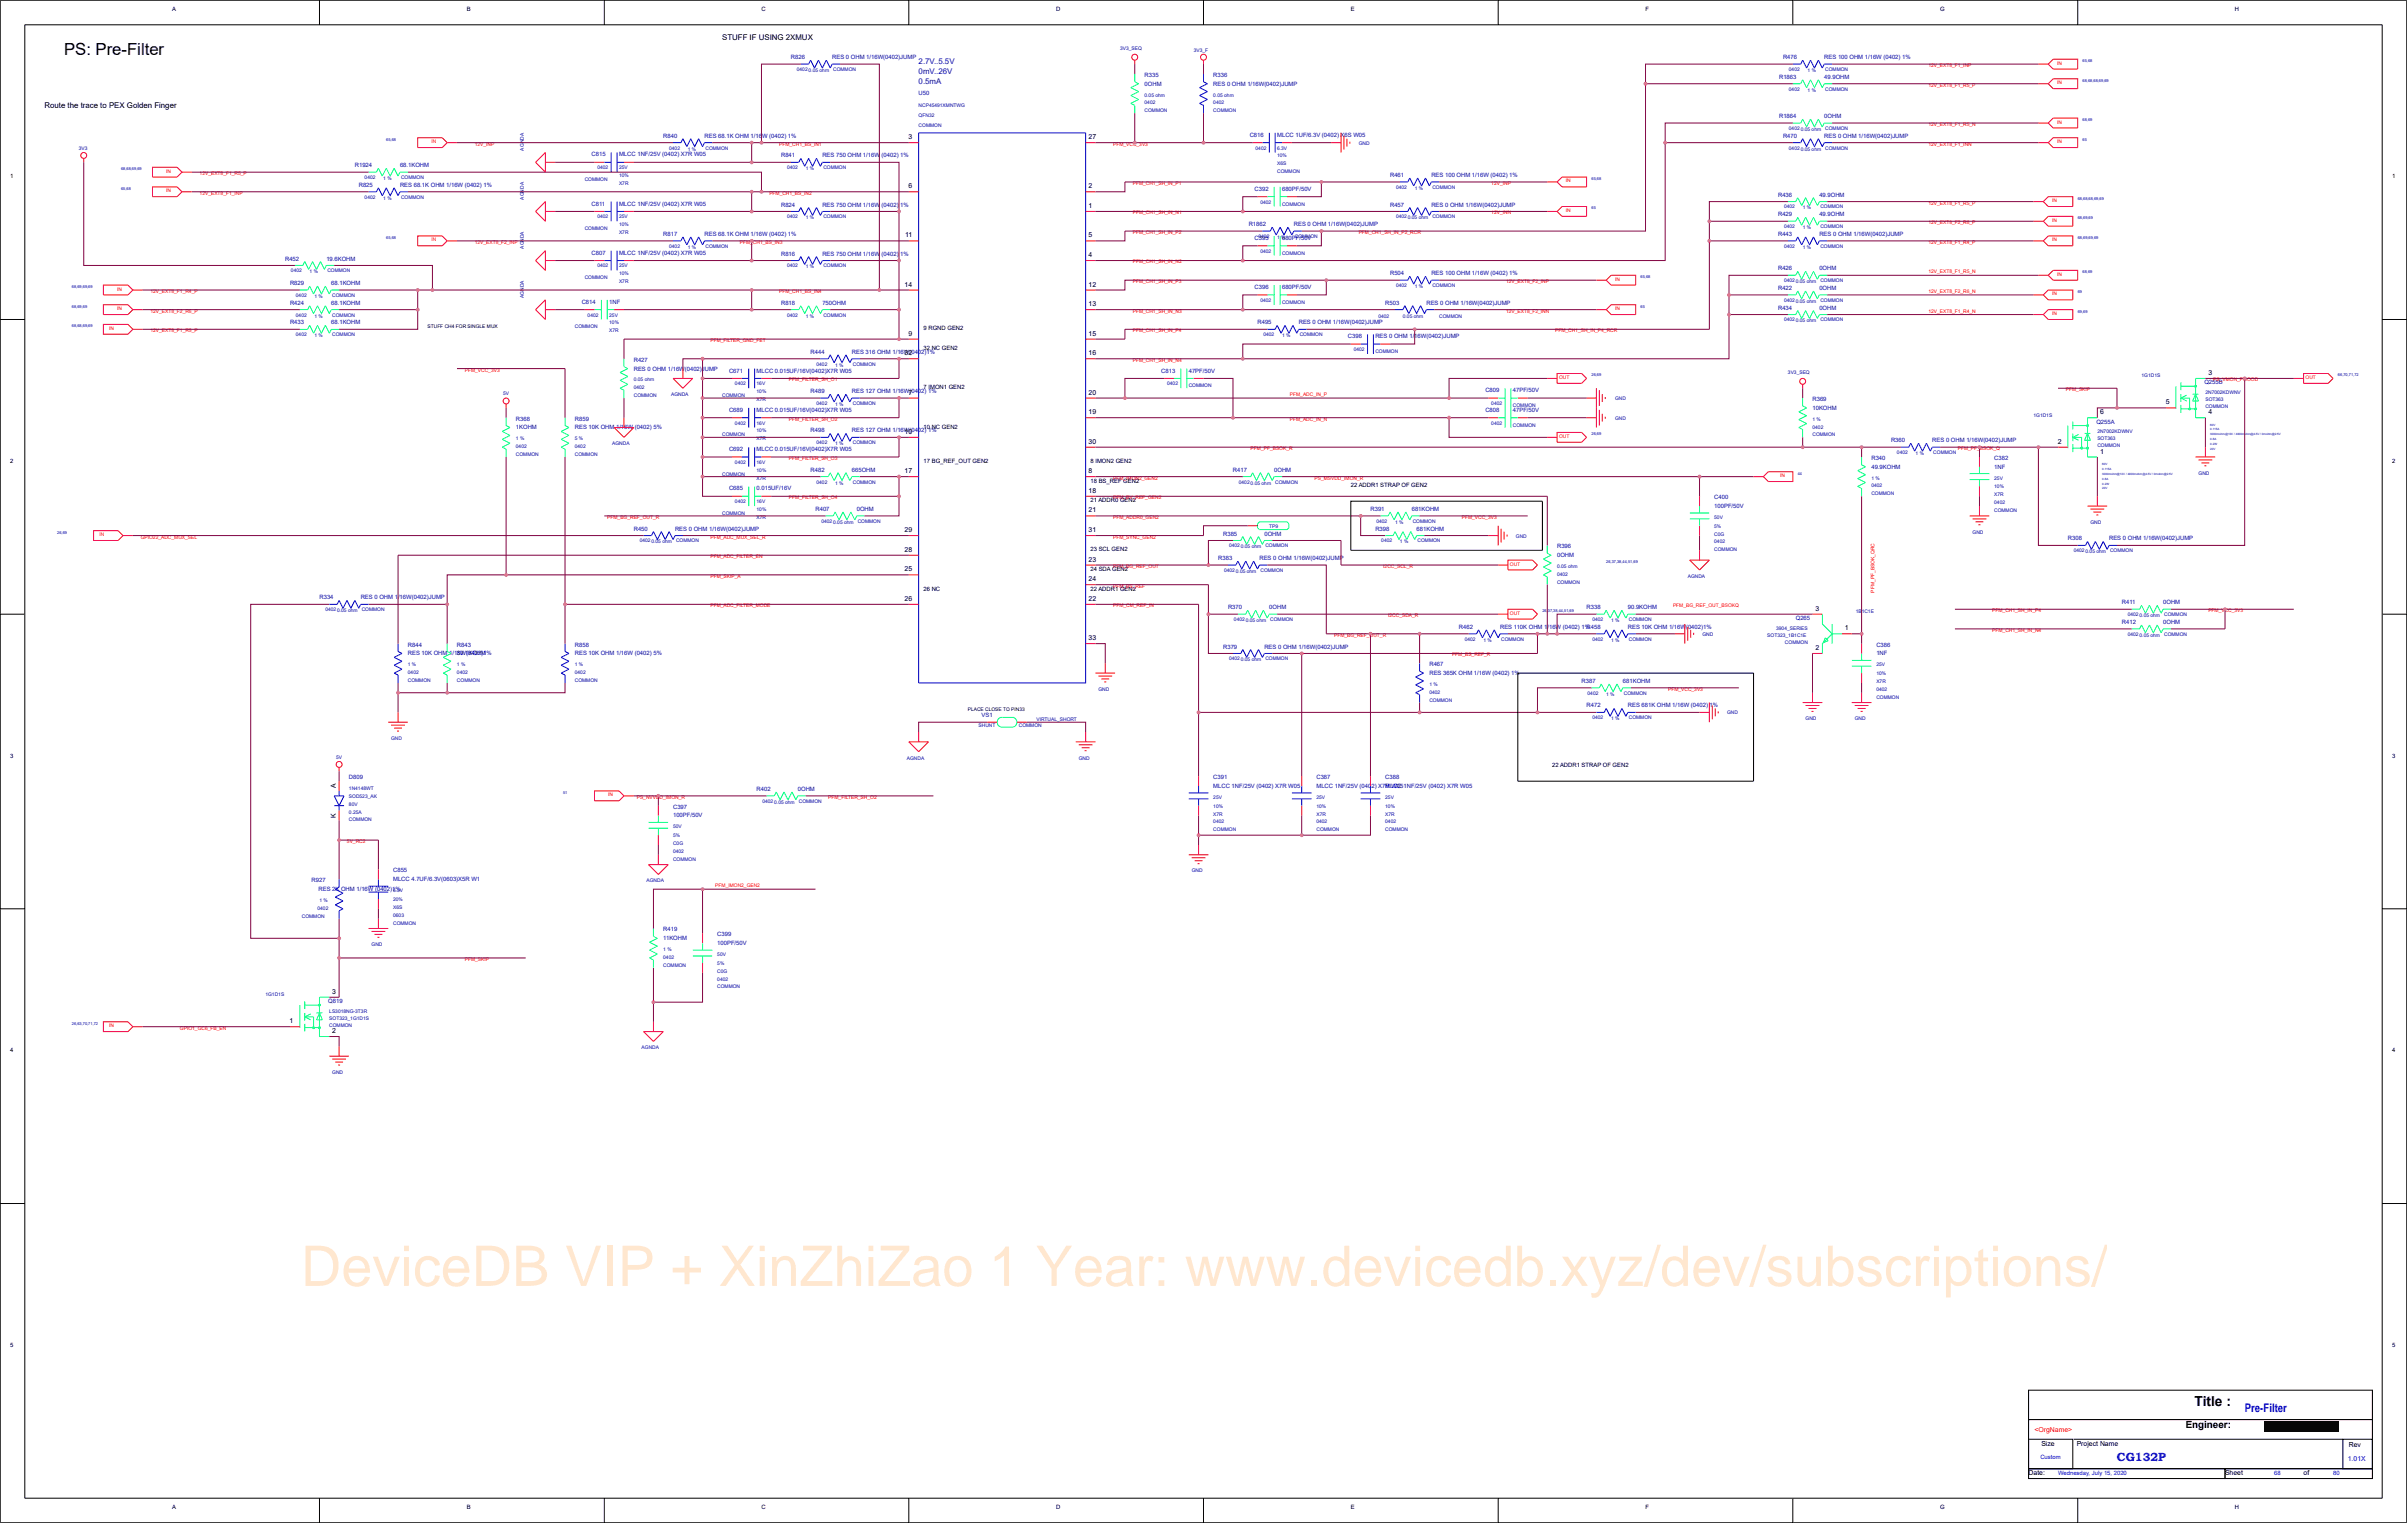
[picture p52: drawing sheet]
<svg xmlns="http://www.w3.org/2000/svg" width="271mm" height="172mm" viewBox="0 0 271 172" stroke-linecap="round" stroke-linejoin="round" font-family="sans-serif">
<defs><g id="words">
<text font-size="6.3" fill="#ff8000" x="33.9" y="145">DeviceDB VIP + XinZhiZao 1 Year: www.devicedb.xyz/dev/subscriptions/</text>
<text font-size="1.9" x="7.2" y="6.2">PS: Pre-Filter</text>
<text font-size="1.6" x="247.4" y="158.5">Title :</text>
<g font-size="1.3" fill="#00f">
<text x="253" y="159.1">Pre-Filter</text>
<text x="238.6" y="164.7">CG132P</text>
</g>
<text font-size="1.1" x="246.4" y="161">Engineer:</text>
<g font-size=".9">
<text x="81.4" y="4.5">STUFF IF USING 2XMUX</text>
<text x="5" y="12.2">Route the trace to PEX Golden Finger</text>
</g>
<g font-size=".9" fill="#0000a0">
<text x="103.6" y="9.4">0.5mA</text>
<text x="103.6" y="7.2">2.7V..5.5V</text>
<text x="103.6" y="8.3">0mV..26V</text>
</g>
<g font-size=".8">
<text x="102.4" y="15.7">3</text>
<text x="122.7" y="15.7">27</text>
<text x="102.4" y="21.2">6</text>
<text x="122.7" y="23.4">1</text>
<text x="122.7" y="21.2">2</text>
<text x="102" y="26.8">11</text>
<text x="122.7" y="29">4</text>
<text x="122.7" y="26.8">5</text>
<text x="102" y="32.3">14</text>
<text x="122.7" y="32.3">12</text>
<text x="122.7" y="34.5">13</text>
<text x="102" y="40.1">32</text>
<text x="102.4" y="37.8">9</text>
<text x="122.7" y="37.8">15</text>
<text x="122.7" y="40.1">16</text>
<text x="102.4" y="44.5">7</text>
<text x="122.7" y="46.7">19</text>
<text x="122.7" y="44.5">20</text>
<text x="236.8" y="46.7">6</text>
<text x="244.1" y="45.6">5</text>
<text x="248.9" y="46.7">4</text>
<text x="248.9" y="42.3">3</text>
<text x="102" y="48.9">10</text>
<text x="102" y="53.3">17</text>
<text x="122.7" y="53.3">8</text>
<text x="122.7" y="50">30</text>
<text x="232" y="50">2</text>
<text x="236.8" y="51.1">1</text>
<text x="102" y="60">29</text>
<text x="122.7" y="55.6">18</text>
<text x="122.7" y="57.8">21</text>
<text x="122.7" y="60">31</text>
<text x="102" y="64.4">25</text>
<text x="102" y="62.2">28</text>
<text x="122.7" y="63.3">23</text>
<text x="122.7" y="65.5">24</text>
<text x="102" y="67.7">26</text>
<text x="122.7" y="67.7">22</text>
<text x="204.7" y="68.8">3</text>
<text x="208" y="71.1">1</text>
<text x="122.7" y="72.2">33</text>
<text x="204.7" y="73.3">2</text>
<text x="37.8" y="88.8" transform="rotate(-90 37.8 88.8)">A</text>
<text x="37.8" y="92.2" transform="rotate(-90 37.8 92.2)">K</text>
<text x="37.5" y="112">3</text>
<text x="32.6" y="115.4">1</text>
<text x="37.5" y="116.5">2</text>
<text x="228.7" y="166.3">Date:</text>
<text x="230.1" y="163">Size</text>
<text x="234.1" y="163">Project Name</text>
<text x="250.8" y="166.3">Sheet</text>
<text x="259.7" y="166.3">of</text>
<text x="264.8" y="163.1">Rev</text>
</g>
<text font-size=".8" fill="#f00" x="229.3" y="161.5">&lt;OrgName&gt;</text>
<text font-size=".8" fill="#00f" x="264.7" y="164.7">1.01X</text>
<g font-size=".7">
<text x="19.4" y="1.2">A</text>
<text x="52.6" y="1.2">B</text>
<text x="85.8" y="1.2">C</text>
<text x="119.1" y="1.2">D</text>
<text x="152.3" y="1.2">E</text>
<text x="185.5" y="1.2">F</text>
<text x="218.7" y="1.2">G</text>
<text x="251.9" y="1.2">H</text>
<text x="1.1" y="20.1">1</text>
<text x="269.7" y="20.1">1</text>
<text x="104.1" y="39.4">32 NC GEN2</text>
<text x="104.1" y="37.2">9 RGND GEN2</text>
<text x="104.1" y="43.9">7 IMON1 GEN2</text>
<text x="1.1" y="52.2">2</text>
<text x="104.1" y="48.3">10 NC GEN2</text>
<text x="104.1" y="52.2">17 BG_REF_OUT GEN2</text>
<text x="122.9" y="52.2">8 IMON2 GEN2</text>
<text x="269.7" y="52.2">2</text>
<text x="122.9" y="54.4">18 BS_REF GEN2</text>
<text x="122.9" y="56.6">21 ADDR0 GEN2</text>
<text x="152.3" y="54.9">22 ADDR1 STRAP OF GEN2</text>
<text x="122.9" y="62.1">23 SCL GEN2</text>
<text x="122.9" y="64.4">24 SDA GEN2</text>
<text x="104.1" y="66.6">26 NC</text>
<text x="122.9" y="66.6">22 ADDR1 GEN2</text>
<text x="1.1" y="85.4">3</text>
<text x="175" y="86.5">22 ADDR1 STRAP OF GEN2</text>
<text x="269.7" y="85.4">3</text>
<text x="1.1" y="118.6">4</text>
<text x="269.7" y="118.6">4</text>
<text x="1.1" y="151.8">5</text>
<text x="269.7" y="151.8">5</text>
<text x="19.4" y="170.1">A</text>
<text x="52.6" y="170.1">B</text>
<text x="85.8" y="170.1">C</text>
<text x="119.1" y="170.1">D</text>
<text x="152.3" y="170.1">E</text>
<text x="185.5" y="170.1">F</text>
<text x="218.7" y="170.1">G</text>
<text x="251.9" y="170.1">H</text>
</g>
<g font-size=".7" fill="#0000a0">
<text x="89.2" y="6.7">R826</text>
<text x="93.8" y="6.7">RES 0 OHM 1/16W(0402)JUMP</text>
<text x="103.6" y="10.7">U50</text>
<text x="129" y="8.7">R335</text>
<text x="129" y="9.7">0OHM</text>
<text x="136.8" y="8.7">R336</text>
<text x="136.8" y="9.7">RES 0 OHM 1/16W(0402)JUMP</text>
<text x="200.6" y="8.9">R1863</text>
<text x="201" y="6.7">R476</text>
<text x="205.7" y="6.7">RES 100 OHM 1/16W (0402) 1%</text>
<text x="205.7" y="8.9">49.9OHM</text>
<text x="66.7" y="17.6">C815</text>
<text x="69.8" y="17.6">MLCC 1NF/25V (0402) X7R W05</text>
<text x="74.8" y="15.5">R840</text>
<text x="79.4" y="15.5">RES 68.1K OHM 1/16W (0402) 1%</text>
<text x="88.1" y="17.7">R841</text>
<text x="92.7" y="17.7">RES 750 OHM 1/16W (0402) 1%</text>
<text x="140.9" y="15.4">C816</text>
<text x="144" y="15.4">MLCC 1UF/6.3V (0402) X6S W05</text>
<text x="200.6" y="13.3">R1864</text>
<text x="201" y="15.5">R470</text>
<text x="205.7" y="15.5">RES 0 OHM 1/16W(0402)JUMP</text>
<text x="205.7" y="13.3">0OHM</text>
<text x="40" y="18.9">R1924</text>
<text x="40.4" y="21.1">R825</text>
<text x="45.1" y="21.1">RES 68.1K OHM 1/16W (0402) 1%</text>
<text x="45.1" y="18.9">68.1KOHM</text>
<text x="66.7" y="23.2">C811</text>
<text x="69.8" y="23.2">MLCC 1NF/25V (0402) X7R W05</text>
<text x="88.1" y="23.3">R824</text>
<text x="92.7" y="23.3">RES 750 OHM 1/16W (0402) 1%</text>
<text x="141.4" y="21.5">C392</text>
<text x="144.5" y="21.5">680PF/50V</text>
<text x="156.7" y="23.3">R457</text>
<text x="156.7" y="20">R461</text>
<text x="161.4" y="23.3">RES 0 OHM 1/16W(0402)JUMP</text>
<text x="161.4" y="20">RES 100 OHM 1/16W (0402) 1%</text>
<text x="200.4" y="22.2">R436</text>
<text x="205.1" y="22.2">49.9OHM</text>
<text x="32.1" y="29.4">R452</text>
<text x="36.8" y="29.4">19.6KOHM</text>
<text x="66.7" y="28.7">C807</text>
<text x="69.8" y="28.7">MLCC 1NF/25V (0402) X7R W05</text>
<text x="74.8" y="26.6">R817</text>
<text x="79.4" y="26.6">RES 68.1K OHM 1/16W (0402) 1%</text>
<text x="88.1" y="28.8">R816</text>
<text x="92.7" y="28.8">RES 750 OHM 1/16W (0402) 1%</text>
<text x="140.8" y="25.5">R1862</text>
<text x="141.4" y="27">C395</text>
<text x="144.5" y="27">680PF/50V</text>
<text x="145.9" y="25.5">RES 0 OHM 1/16W(0402)JUMP</text>
<text x="200.4" y="26.6">R443</text>
<text x="200.4" y="24.4">R429</text>
<text x="205.1" y="26.6">RES 0 OHM 1/16W(0402)JUMP</text>
<text x="205.1" y="24.4">49.9OHM</text>
<text x="32.7" y="34.4">R424</text>
<text x="32.7" y="32.1">R829</text>
<text x="37.3" y="34.4">68.1KOHM</text>
<text x="37.3" y="32.1">68.1KOHM</text>
<text x="65.6" y="34.2">C814</text>
<text x="68.7" y="34.2">1NF</text>
<text x="88.1" y="34.4">R818</text>
<text x="92.7" y="34.4">750OHM</text>
<text x="141.4" y="32.6">C396</text>
<text x="144.5" y="32.6">680PF/50V</text>
<text x="156.2" y="34.4">R503</text>
<text x="156.7" y="31">R504</text>
<text x="160.8" y="34.4">RES 0 OHM 1/16W(0402)JUMP</text>
<text x="161.4" y="31">RES 100 OHM 1/16W (0402) 1%</text>
<text x="200.4" y="34.9">R434</text>
<text x="200.4" y="32.7">R422</text>
<text x="200.4" y="30.5">R426</text>
<text x="205.1" y="32.7">0OHM</text>
<text x="205.1" y="30.5">0OHM</text>
<text x="205.1" y="34.9">0OHM</text>
<text x="32.7" y="36.6">R433</text>
<text x="37.3" y="36.6">68.1KOHM</text>
<text x="71.4" y="40.8">R427</text>
<text x="71.4" y="41.8">RES 0 OHM 1/16W(0402)JUMP</text>
<text x="82.2" y="42">C671</text>
<text x="85.3" y="42">MLCC 0.015UF/16V(0402)X7R W05</text>
<text x="91.4" y="39.9">R444</text>
<text x="96" y="39.9">RES 316 OHM 1/16W(0402)1%</text>
<text x="130.9" y="42">C813</text>
<text x="134" y="42">47PF/50V</text>
<text x="141.8" y="36.6">R495</text>
<text x="146.4" y="36.6">RES 0 OHM 1/16W(0402)JUMP</text>
<text x="151.9" y="38.1">C398</text>
<text x="155" y="38.1">RES 0 OHM 1/16W(0402)JUMP</text>
<text x="58.2" y="47.4">R368</text>
<text x="64.8" y="47.4">R859</text>
<text x="82.2" y="46.4">C689</text>
<text x="85.3" y="46.4">MLCC 0.015UF/16V(0402)X7R W05</text>
<text x="91.4" y="44.3">R489</text>
<text x="96" y="44.3">RES 127 OHM 1/16W(0402) 1%</text>
<text x="167.4" y="46.4">C808</text>
<text x="167.4" y="44.2">C809</text>
<text x="170.5" y="46.4">47PF/50V</text>
<text x="170.5" y="44.2">47PF/50V</text>
<text x="204.3" y="45.2">R369</text>
<text x="204.3" y="46.2">10KOHM</text>
<text x="236.3" y="47.8">Q255A</text>
<text x="248.5" y="43.3">Q255B</text>
<text x="58.2" y="48.4">1KOHM</text>
<text x="64.8" y="48.4">RES 10K OHM 1/16W (0402) 5%</text>
<text x="82.2" y="50.9">C692</text>
<text x="85.3" y="50.9">MLCC 0.015UF/16V(0402)X7R W05</text>
<text x="91.4" y="53.2">R482</text>
<text x="91.4" y="48.7">R498</text>
<text x="96" y="53.2">665OHM</text>
<text x="96" y="48.7">RES 127 OHM 1/16W(0402) 1%</text>
<text x="139" y="53.2">R417</text>
<text x="143.6" y="53.2">0OHM</text>
<text x="211" y="51.8">R340</text>
<text x="211" y="52.8">49.9KOHM</text>
<text x="213.2" y="49.9">R360</text>
<text x="217.8" y="49.9">RES 0 OHM 1/16W(0402)JUMP</text>
<text x="224.8" y="51.8">C382</text>
<text x="224.8" y="52.8">1NF</text>
<text x="71.4" y="59.8">R450</text>
<text x="76.1" y="59.8">RES 0 OHM 1/16W(0402)JUMP</text>
<text x="82.2" y="55.3">C685</text>
<text x="85.3" y="55.3">0.015UF/16V</text>
<text x="91.9" y="57.6">R407</text>
<text x="96.6" y="57.6">0OHM</text>
<text x="154.5" y="57.6">R391</text>
<text x="155" y="59.8">R398</text>
<text x="159.1" y="57.6">681KOHM</text>
<text x="159.7" y="59.8">681KOHM</text>
<text x="193.3" y="56.3">C400</text>
<text x="193.3" y="57.3">100PF/50V</text>
<text x="137.3" y="63.1">R383</text>
<text x="137.9" y="60.4">R385</text>
<text x="142" y="63.1">RES 0 OHM 1/16W(0402)JUMP</text>
<text x="142.5" y="60.4">0OHM</text>
<text x="175.5" y="61.8">R396</text>
<text x="175.5" y="62.8">0OHM</text>
<text x="233.1" y="60.9">R308</text>
<text x="237.8" y="60.9">RES 0 OHM 1/16W(0402)JUMP</text>
<text x="36" y="67.6">R334</text>
<text x="40.7" y="67.6">RES 0 OHM 1/16W(0402)JUMP</text>
<text x="138.4" y="68.7">R370</text>
<text x="143.1" y="68.7">0OHM</text>
<text x="164.5" y="70.9">R462</text>
<text x="169.1" y="70.9">RES 110K OHM 1/16W (0402) 1%</text>
<text x="178.9" y="70.9">R458</text>
<text x="178.9" y="68.7">R338</text>
<text x="183.5" y="70.9">RES 10K OHM 1/16W(0402)1%</text>
<text x="183.5" y="68.7">90.9KOHM</text>
<text x="202.4" y="69.9">Q265</text>
<text x="239.2" y="70.3">R412</text>
<text x="239.2" y="68.1">R411</text>
<text x="243.9" y="70.3">0OHM</text>
<text x="243.9" y="68.1">0OHM</text>
<text x="46" y="72.9">R844</text>
<text x="46" y="73.9">RES 10K OHM 1/16W(0402)1%</text>
<text x="51.5" y="72.9">R843</text>
<text x="51.5" y="73.9">30.1KOHM</text>
<text x="64.8" y="72.9">R858</text>
<text x="64.8" y="73.9">RES 10K OHM 1/16W (0402) 5%</text>
<text x="137.9" y="73.1">R379</text>
<text x="142.5" y="73.1">RES 0 OHM 1/16W(0402)JUMP</text>
<text x="161.1" y="75.1">R467</text>
<text x="161.1" y="76.1">RES 365K OHM 1/16W (0402) 1%</text>
<text x="178.3" y="77">R387</text>
<text x="183" y="77">681KOHM</text>
<text x="211.5" y="72.9">C386</text>
<text x="211.5" y="73.9">1NF</text>
<text x="110.6" y="80.9">VS1</text>
<text x="178.9" y="79.8">R472</text>
<text x="183.5" y="79.8">RES 681K OHM 1/16W (0402) 1%</text>
<text x="39.3" y="87.8">D809</text>
<text x="85.3" y="89.2">R402</text>
<text x="89.9" y="89.2">0OHM</text>
<text x="136.8" y="87.8">C391</text>
<text x="136.8" y="88.8">MLCC 1NF/25V (0402) X7R W05</text>
<text x="148.4" y="87.8">C387</text>
<text x="148.4" y="88.8">MLCC 1NF/25V (0402) X7R W05</text>
<text x="156.2" y="87.8">C388</text>
<text x="156.2" y="88.8">MLCC 1NF/25V (0402) X7R W05</text>
<text x="75.9" y="91.2">C397</text>
<text x="75.9" y="92.2">100PF/50V</text>
<text x="35.1" y="99.5">R927</text>
<text x="35.9" y="100.5">RES 2K OHM 1/16W (0402)1%</text>
<text x="44.3" y="98.4">C855</text>
<text x="44.3" y="99.4">MLCC 4.7UF/6.3V(0603)X5R W1</text>
<text x="74.8" y="105">R419</text>
<text x="74.8" y="106">11KOHM</text>
<text x="80.9" y="105.6">C399</text>
<text x="80.9" y="106.5">100PF/50V</text>
<text x="37" y="113.1">Q819</text>
</g>
<g font-size=".7" fill="#00f">
<text x="230" y="164.5">Custom</text>
<text x="232" y="166.2">Wednesday, July 15, 2020</text>
<text x="256.4" y="166.2">68</text>
<text x="263" y="166.2">80</text>
</g>
<g font-size=".6" fill="#0000a0">
<text x="126.3" y="5.7">3V3_SEQ</text>
<text x="134.6" y="5.9">3V3_F</text>
<text x="89.8" y="8">0402</text>
<text x="91.2" y="8.1">0.05 ohm</text>
<text x="93.9" y="8">COMMON</text>
<text x="129" y="10.9">0.05 ohm</text>
<text x="129" y="11.8">0402</text>
<text x="136.8" y="10.9">0.05 ohm</text>
<text x="136.8" y="11.8">0402</text>
<text x="201.7" y="10.2">0402</text>
<text x="201.7" y="8">0402</text>
<text x="203.8" y="10.3">1 %</text>
<text x="203.8" y="8.1">1 %</text>
<text x="205.8" y="10.2">COMMON</text>
<text x="205.8" y="8">COMMON</text>
<text x="8.9" y="16.9">3V3</text>
<text x="59" y="17" transform="rotate(-90 59 17)">AGNDA</text>
<text x="75.4" y="16.9">0402</text>
<text x="77.5" y="17">1 %</text>
<text x="79.5" y="16.9">COMMON</text>
<text x="103.6" y="12.1">NCP45491XMNTWG</text>
<text x="103.6" y="13.2">QFN32</text>
<text x="103.6" y="14.3">COMMON</text>
<text x="129" y="12.7">COMMON</text>
<text x="136.8" y="12.7">COMMON</text>
<text x="141.5" y="16.9">0402</text>
<text x="144" y="17.7">10%</text>
<text x="144" y="16.9">6.3V</text>
<text x="153.2" y="16.3">GND</text>
<text x="201.7" y="16.9">0402</text>
<text x="201.7" y="14.6">0402</text>
<text x="203" y="17">0.05 ohm</text>
<text x="203" y="14.8">0.05 ohm</text>
<text x="205.8" y="16.9">COMMON</text>
<text x="205.8" y="14.6">COMMON</text>
<text x="41.1" y="22.4">0402</text>
<text x="41.1" y="20.2">0402</text>
<text x="43.2" y="22.5">1 %</text>
<text x="43.2" y="20.3">1 %</text>
<text x="45.2" y="22.4">COMMON</text>
<text x="45.2" y="20.2">COMMON</text>
<text x="59" y="22.5" transform="rotate(-90 59 22.5)">AGNDA</text>
<text x="65.9" y="20.4">COMMON</text>
<text x="67.4" y="19.1">0402</text>
<text x="69.8" y="20">10%</text>
<text x="69.8" y="19.1">25V</text>
<text x="69.8" y="20.8">X7R</text>
<text x="88.7" y="19.1">0402</text>
<text x="90.8" y="19.2">1 %</text>
<text x="92.8" y="19.1">COMMON</text>
<text x="142.1" y="22.9">0402</text>
<text x="144" y="19.5">COMMON</text>
<text x="144" y="18.6">X6S</text>
<text x="144.5" y="23.2">COMMON</text>
<text x="157.4" y="21.3">0402</text>
<text x="159.5" y="21.4">1 %</text>
<text x="161.5" y="21.3">COMMON</text>
<text x="201.1" y="23.5">0402</text>
<text x="203.2" y="23.6">1 %</text>
<text x="205.2" y="23.5">COMMON</text>
<text x="59" y="28" transform="rotate(-90 59 28)">AGNDA</text>
<text x="65.9" y="25.9">COMMON</text>
<text x="67.4" y="24.6">0402</text>
<text x="69.8" y="24.6">25V</text>
<text x="69.8" y="25.5">10%</text>
<text x="69.8" y="26.4">X7R</text>
<text x="75.4" y="27.9">0402</text>
<text x="77.5" y="28">1 %</text>
<text x="79.5" y="27.9">COMMON</text>
<text x="88.7" y="24.6">0402</text>
<text x="90.8" y="24.7">1 %</text>
<text x="92.8" y="24.6">COMMON</text>
<text x="141.9" y="26.8">0402</text>
<text x="142.1" y="28.5">0402</text>
<text x="144" y="26.9">1 %</text>
<text x="144.5" y="28.7">COMMON</text>
<text x="146" y="26.8">COMMON</text>
<text x="157.4" y="24.6">0402</text>
<text x="158.7" y="24.7">0.05 ohm</text>
<text x="161.5" y="24.6">COMMON</text>
<text x="201.1" y="27.9">0402</text>
<text x="201.1" y="25.7">0402</text>
<text x="203.2" y="28">1 %</text>
<text x="203.2" y="25.8">1 %</text>
<text x="205.2" y="27.9">COMMON</text>
<text x="205.2" y="25.7">COMMON</text>
<text x="32.8" y="30.7">0402</text>
<text x="33.4" y="33.5">0402</text>
<text x="33.4" y="35.7">0402</text>
<text x="34.9" y="30.8">1 %</text>
<text x="35.5" y="33.6">1 %</text>
<text x="35.5" y="35.8">1 %</text>
<text x="36.9" y="30.7">COMMON</text>
<text x="37.5" y="33.5">COMMON</text>
<text x="37.5" y="35.7">COMMON</text>
<text x="59" y="33.6" transform="rotate(-90 59 33.6)">AGNDA</text>
<text x="65.9" y="31.5">COMMON</text>
<text x="66.2" y="35.7">0402</text>
<text x="67.4" y="30.1">0402</text>
<text x="68.7" y="35.7">25V</text>
<text x="69.8" y="30.1">25V</text>
<text x="69.8" y="31">10%</text>
<text x="69.8" y="31.9">X7R</text>
<text x="88.7" y="35.7">0402</text>
<text x="88.7" y="30.1">0402</text>
<text x="90.8" y="35.8">1 %</text>
<text x="90.8" y="30.3">1 %</text>
<text x="92.8" y="35.7">COMMON</text>
<text x="92.8" y="30.1">COMMON</text>
<text x="142.1" y="34">0402</text>
<text x="144.5" y="34.2">COMMON</text>
<text x="155.4" y="35.9">0402</text>
<text x="157.4" y="32.4">0402</text>
<text x="158.1" y="35.8">0.05 ohm</text>
<text x="159.5" y="32.5">1 %</text>
<text x="161.5" y="32.4">COMMON</text>
<text x="162.2" y="35.9">COMMON</text>
<text x="201.1" y="34">0402</text>
<text x="201.1" y="31.8">0402</text>
<text x="202.4" y="34.1">0.05 ohm</text>
<text x="202.4" y="31.9">0.05 ohm</text>
<text x="205.2" y="34">COMMON</text>
<text x="205.2" y="31.8">COMMON</text>
<text x="33.4" y="37.9">0402</text>
<text x="35.5" y="38">1 %</text>
<text x="37.5" y="37.9">COMMON</text>
<text x="64.8" y="37">COMMON</text>
<text x="68.7" y="36.6">10%</text>
<text x="68.7" y="37.5">X7R</text>
<text x="92" y="41.2">0402</text>
<text x="94.1" y="41.3">1 %</text>
<text x="96.1" y="41.2">COMMON</text>
<text x="142.4" y="37.9">0402</text>
<text x="144.5" y="38">1 %</text>
<text x="146.5" y="37.9">COMMON</text>
<text x="152.6" y="39.6">0402</text>
<text x="155" y="39.8">COMMON</text>
<text x="201.1" y="36.2">0402</text>
<text x="202.4" y="36.3">0.05 ohm</text>
<text x="205.2" y="36.2">COMMON</text>
<text x="56.7" y="44.5">5V</text>
<text x="71.4" y="43">0.05 ohm</text>
<text x="71.4" y="43.9">0402</text>
<text x="71.4" y="44.8">COMMON</text>
<text x="75.7" y="44.7">AGNDA</text>
<text x="81.4" y="44.8">COMMON</text>
<text x="82.9" y="47.9">0402</text>
<text x="82.9" y="43.4">0402</text>
<text x="85.3" y="47.9">16V</text>
<text x="85.3" y="45.2">X7R</text>
<text x="85.3" y="44.3">10%</text>
<text x="85.3" y="43.4">16V</text>
<text x="92" y="45.6">0402</text>
<text x="94.1" y="45.8">1 %</text>
<text x="96.1" y="45.6">COMMON</text>
<text x="131.6" y="43.4">0402</text>
<text x="134" y="43.7">COMMON</text>
<text x="168.1" y="47.9">0402</text>
<text x="168.1" y="45.6">0402</text>
<text x="170.6" y="45.9">COMMON</text>
<text x="182.1" y="47.3">GND</text>
<text x="182.1" y="45.1">GND</text>
<text x="201.6" y="42.2">3V3_SEQ</text>
<text x="204.3" y="47.4">1 %</text>
<text x="229.2" y="47">1G1D1S</text>
<text x="241.4" y="42.5">1G1D1S</text>
<text x="248.6" y="44.4">2N7002KDWNV</text>
<text x="248.6" y="45.2">SOT363</text>
<text x="248.6" y="46">COMMON</text>
<text x="58.2" y="49.6">1 %</text>
<text x="58.2" y="50.5">0402</text>
<text x="58.2" y="51.4">COMMON</text>
<text x="64.8" y="51.4">COMMON</text>
<text x="64.8" y="50.5">0402</text>
<text x="64.8" y="49.6">5 %</text>
<text x="69" y="50.2">AGNDA</text>
<text x="81.4" y="53.6">COMMON</text>
<text x="81.4" y="49.2">COMMON</text>
<text x="82.9" y="52.3">0402</text>
<text x="85.3" y="53.2">10%</text>
<text x="85.3" y="52.3">16V</text>
<text x="85.3" y="48.7">10%</text>
<text x="85.3" y="49.6">X7R</text>
<text x="92" y="50.1">0402</text>
<text x="94.1" y="50.2">1 %</text>
<text x="96.1" y="50.1">COMMON</text>
<text x="170.6" y="48.1">COMMON</text>
<text x="204.3" y="49.2">COMMON</text>
<text x="204.3" y="48.3">0402</text>
<text x="213.8" y="51.2">0402</text>
<text x="215.9" y="51.3">1 %</text>
<text x="217.9" y="51.2">COMMON</text>
<text x="236.4" y="48.9">2N7002KDWNV</text>
<text x="236.4" y="49.6">SOT363</text>
<text x="236.4" y="50.4">COMMON</text>
<text x="247.8" y="53.5">GND</text>
<text x="81.4" y="58">COMMON</text>
<text x="82.9" y="56.7">0402</text>
<text x="85.3" y="57.6">10%</text>
<text x="85.3" y="56.7">16V</text>
<text x="85.3" y="58.5">X7R</text>
<text x="85.3" y="54.1">X7R</text>
<text x="92" y="54.5">0402</text>
<text x="92.6" y="58.9">0402</text>
<text x="93.9" y="59">0.05 ohm</text>
<text x="94.1" y="54.6">1 %</text>
<text x="96.1" y="54.5">COMMON</text>
<text x="96.7" y="58.9">COMMON</text>
<text x="139.7" y="54.5">0402</text>
<text x="141" y="54.6">0.05 ohm</text>
<text x="143.1" y="59.5">TP9</text>
<text x="143.8" y="54.5">COMMON</text>
<text x="155.2" y="58.9">0402</text>
<text x="157.3" y="59">1 %</text>
<text x="159.3" y="58.9">COMMON</text>
<text x="193.2" y="59.5">5%</text>
<text x="193.2" y="58.5">50V</text>
<text x="211" y="54.1">1 %</text>
<text x="211" y="54.9">0402</text>
<text x="211" y="55.8">COMMON</text>
<text x="224.8" y="54.1">25V</text>
<text x="224.8" y="55.1">10%</text>
<text x="224.8" y="55.9">X7R</text>
<text x="224.8" y="57.7">COMMON</text>
<text x="224.8" y="56.8">0402</text>
<text x="235.7" y="59">GND</text>
<text x="72.1" y="61.2">0402</text>
<text x="73.4" y="61.3">0.05 ohm</text>
<text x="76.2" y="61.2">COMMON</text>
<text x="138" y="64.5">0402</text>
<text x="138.5" y="61.7">0402</text>
<text x="139.3" y="64.6">0.05 ohm</text>
<text x="139.9" y="61.8">0.05 ohm</text>
<text x="142.1" y="64.5">COMMON</text>
<text x="142.6" y="61.7">COMMON</text>
<text x="155.7" y="61.2">0402</text>
<text x="157.8" y="61.3">1 %</text>
<text x="159.8" y="61.2">COMMON</text>
<text x="170.9" y="60.6">GND</text>
<text x="175.5" y="65.8">COMMON</text>
<text x="175.5" y="64.9">0402</text>
<text x="175.5" y="64">0.05 ohm</text>
<text x="190.3" y="65.1">AGNDA</text>
<text x="193.2" y="61.3">0402</text>
<text x="193.2" y="62.1">COMMON</text>
<text x="193.2" y="60.4">C0G</text>
<text x="222.4" y="60.2">GND</text>
<text x="233.8" y="62.3">0402</text>
<text x="235.1" y="62.4">0.05 ohm</text>
<text x="237.9" y="62.3">COMMON</text>
<text x="36.7" y="68.9">0402</text>
<text x="38" y="69">0.05 ohm</text>
<text x="40.8" y="68.9">COMMON</text>
<text x="139.1" y="70">0402</text>
<text x="140.4" y="70.1">0.05 ohm</text>
<text x="143.2" y="70">COMMON</text>
<text x="179.5" y="70">0402</text>
<text x="181.6" y="70.1">1 %</text>
<text x="183.6" y="70">COMMON</text>
<text x="191.9" y="71.7">GND</text>
<text x="199.2" y="71.8">SOT323_1B1C1E</text>
<text x="200.2" y="71">3904_SERIES</text>
<text x="209.2" y="69.1">1B1C1E</text>
<text x="239.9" y="71.7">0402</text>
<text x="239.9" y="69.5">0402</text>
<text x="241.2" y="71.8">0.05 ohm</text>
<text x="241.2" y="69.6">0.05 ohm</text>
<text x="244" y="71.7">COMMON</text>
<text x="244" y="69.5">COMMON</text>
<text x="46" y="76.9">COMMON</text>
<text x="46" y="76">0402</text>
<text x="46" y="75.1">1 %</text>
<text x="51.5" y="76.9">COMMON</text>
<text x="51.5" y="76">0402</text>
<text x="51.5" y="75.1">1 %</text>
<text x="64.8" y="76.9">COMMON</text>
<text x="64.8" y="76">0402</text>
<text x="64.8" y="75.1">1 %</text>
<text x="123.8" y="77.9">GND</text>
<text x="138.5" y="74.4">0402</text>
<text x="139.9" y="74.5">0.05 ohm</text>
<text x="142.6" y="74.4">COMMON</text>
<text x="161.1" y="77.3">1 %</text>
<text x="165.1" y="72.2">0402</text>
<text x="167.2" y="72.3">1 %</text>
<text x="169.2" y="72.2">COMMON</text>
<text x="179.5" y="72.2">0402</text>
<text x="181.6" y="72.3">1 %</text>
<text x="183.6" y="72.2">COMMON</text>
<text x="201.2" y="72.6">COMMON</text>
<text x="211.5" y="75.1">25V</text>
<text x="211.5" y="76.1">10%</text>
<text x="211.5" y="77">X7R</text>
<text x="211.5" y="77.9">0402</text>
<text x="44.1" y="83.4">GND</text>
<text x="110.3" y="82">SHUNT</text>
<text x="114.9" y="82">COMMON</text>
<text x="116.8" y="81.3">VIRTUAL_SHORT</text>
<text x="161.1" y="78.2">0402</text>
<text x="161.1" y="79.1">COMMON</text>
<text x="179" y="78.3">0402</text>
<text x="179.5" y="81.1">0402</text>
<text x="181.1" y="78.4">1 %</text>
<text x="181.6" y="81.2">1 %</text>
<text x="183.1" y="78.3">COMMON</text>
<text x="183.6" y="81.1">COMMON</text>
<text x="194.7" y="80.5">GND</text>
<text x="203.5" y="81.2">GND</text>
<text x="209.1" y="81.2">GND</text>
<text x="211.5" y="78.8">COMMON</text>
<text x="37.9" y="85.5">5V</text>
<text x="39.3" y="89.1">1N4148WT</text>
<text x="39.3" y="89.9">SOD523_AK</text>
<text x="102.2" y="85.6">AGNDA</text>
<text x="121.6" y="85.6">GND</text>
<text x="39.3" y="92.6">COMMON</text>
<text x="39.3" y="91.7">0.25A</text>
<text x="39.3" y="90.8">80V</text>
<text x="75.9" y="95.3">C0G</text>
<text x="75.9" y="93.4">50V</text>
<text x="75.9" y="94.4">5%</text>
<text x="86" y="90.5">0402</text>
<text x="87.3" y="90.6">0.05 ohm</text>
<text x="90.1" y="90.5">COMMON</text>
<text x="136.8" y="90.1">25V</text>
<text x="136.8" y="93.7">COMMON</text>
<text x="136.8" y="91">10%</text>
<text x="136.8" y="92.8">0402</text>
<text x="136.8" y="91.9">X7R</text>
<text x="148.4" y="93.7">COMMON</text>
<text x="148.4" y="91">10%</text>
<text x="148.4" y="90.1">25V</text>
<text x="148.4" y="92.8">0402</text>
<text x="148.4" y="91.9">X7R</text>
<text x="156.2" y="92.8">0402</text>
<text x="156.2" y="91.9">X7R</text>
<text x="156.2" y="91">10%</text>
<text x="156.2" y="93.7">COMMON</text>
<text x="156.2" y="90.1">25V</text>
<text x="36" y="101.7">1 %</text>
<text x="44.3" y="100.6">6.3V</text>
<text x="44.3" y="101.6">20%</text>
<text x="72.9" y="99.5">AGNDA</text>
<text x="75.9" y="97">COMMON</text>
<text x="75.9" y="96.1">0402</text>
<text x="134.3" y="98.4">GND</text>
<text x="34" y="103.4">COMMON</text>
<text x="35.8" y="102.6">0402</text>
<text x="41.9" y="106.7">GND</text>
<text x="44.3" y="104.2">COMMON</text>
<text x="44.3" y="102.5">X6S</text>
<text x="44.3" y="103.3">0603</text>
<text x="74.8" y="107.2">1 %</text>
<text x="80.9" y="107.8">50V</text>
<text x="29.9" y="112.3">1G1D1S</text>
<text x="74.8" y="109">COMMON</text>
<text x="74.8" y="108.1">0402</text>
<text x="80.9" y="111.4">COMMON</text>
<text x="80.9" y="109.6">C0G</text>
<text x="80.9" y="108.8">5%</text>
<text x="80.9" y="110.5">0402</text>
<text x="37.1" y="114.2">LS3018NG-3T3R</text>
<text x="37.1" y="115">SOT323_1G1D1S</text>
<text x="37.1" y="115.7">COMMON</text>
<text x="72.3" y="118.3">AGNDA</text>
<text x="37.5" y="121.1">GND</text>
</g>
<g font-size=".6" fill="#f00">
<text x="217.4" y="7.6">12V_EXT8_F1_INP</text>
<text x="217.4" y="9.8">12V_EXT8_F1_R5_P</text>
<text x="231.9" y="9.5">IN</text>
<text x="231.9" y="7.3">IN</text>
<text x="48.6" y="16.1">IN</text>
<text x="53.5" y="16.4">12V_INP</text>
<text x="87.8" y="16.4">PFM_CH1_BS_IN1</text>
<text x="125.5" y="16.4">PFM_VCC_3V3</text>
<text x="217.4" y="16.4">12V_EXT8_F1_INN</text>
<text x="217.4" y="14.2">12V_EXT8_F1_R5_N</text>
<text x="231.9" y="16.1">IN</text>
<text x="231.9" y="13.9">IN</text>
<text x="18.7" y="21.7">IN</text>
<text x="18.7" y="19.5">IN</text>
<text x="22.5" y="22">12V_EXT8_F1_INP</text>
<text x="22.5" y="19.7">12V_EXT8_F1_R5_P</text>
<text x="86.7" y="22">PFM_CH1_BS_IN2</text>
<text x="127.7" y="20.8">PFM_CH1_SH_IN_P1</text>
<text x="168.1" y="20.8">12V_INP</text>
<text x="176.5" y="23.9">IN</text>
<text x="176.5" y="20.6">IN</text>
<text x="217.4" y="23.1">12V_EXT8_F1_R5_P</text>
<text x="231.3" y="22.8">IN</text>
<text x="48.6" y="27.2">IN</text>
<text x="53.5" y="27.5">12V_EXT8_F2_INP</text>
<text x="83.4" y="27.5">PFM_CH1_BS_IN3</text>
<text x="127.7" y="24.2">PFM_CH1_SH_IN_N1</text>
<text x="127.7" y="29.7">PFM_CH1_SH_IN_N2</text>
<text x="127.7" y="26.4">PFM_CH1_SH_IN_P2</text>
<text x="153.2" y="26.4">PFM_CH1_SH_IN_P2_RCR</text>
<text x="168.1" y="24.2">12V_INN</text>
<text x="217.4" y="27.5">12V_EXT8_F1_R4_P</text>
<text x="217.4" y="25.3">12V_EXT8_F2_R6_P</text>
<text x="231.3" y="27.2">IN</text>
<text x="231.3" y="25">IN</text>
<text x="13.2" y="35">IN</text>
<text x="13.2" y="32.7">IN</text>
<text x="17" y="33">12V_EXT8_F1_R4_P</text>
<text x="17" y="35.2">12V_EXT8_F2_R6_P</text>
<text x="87.8" y="33">PFM_CH1_BS_IN4</text>
<text x="127.7" y="35.2">PFM_CH1_SH_IN_N3</text>
<text x="127.7" y="31.9">PFM_CH1_SH_IN_P3</text>
<text x="169.8" y="35.2">12V_EXT8_F2_INN</text>
<text x="169.8" y="31.9">12V_EXT8_F2_INP</text>
<text x="182.1" y="35">IN</text>
<text x="182.1" y="31.6">IN</text>
<text x="217.4" y="35.2">12V_EXT8_F1_R4_N</text>
<text x="217.4" y="30.8">12V_EXT8_F1_R5_N</text>
<text x="217.4" y="33">12V_EXT8_F2_R6_N</text>
<text x="231.3" y="35.5">IN</text>
<text x="231.3" y="33.3">IN</text>
<text x="231.9" y="31.1">IN</text>
<text x="12.3" y="37.2">IN</text>
<text x="17" y="37.5">12V_EXT8_F1_R5_P</text>
<text x="52.4" y="41.9">PFM_VCC_3V3</text>
<text x="80.1" y="38.6">PFM_FILTER_GND_FET</text>
<text x="127.7" y="40.8">PFM_CH1_SH_IN_N4</text>
<text x="127.7" y="37.5">PFM_CH1_SH_IN_P4</text>
<text x="175.3" y="37.5">PFM_CH1_SH_IN_P4_RCR</text>
<text x="88.9" y="43">PFM_FILTER_SH_O1</text>
<text x="88.9" y="47.4">PFM_FILTER_SH_O2</text>
<text x="145.4" y="47.4">PFM_ADC_IN_N</text>
<text x="145.4" y="44.7">PFM_ADC_IN_P</text>
<text x="175.8" y="42.7">OUT</text>
<text x="232.9" y="44.1">PFM_SKIP</text>
<text x="249.5" y="43">PS_VMON_PGOOD</text>
<text x="259.9" y="42.7">OUT</text>
<text x="88.9" y="51.8">PFM_FILTER_SH_O3</text>
<text x="141" y="50.7">PFM_PF_BSOK_R</text>
<text x="175.8" y="49.4">OUT</text>
<text x="200.7" y="53.8">IN</text>
<text x="220.7" y="50.7">PFM_PF_BSOK_Q</text>
<text x="68.5" y="58.5">PFM_BG_REF_OUT_R</text>
<text x="88.9" y="56.3">PFM_FILTER_SH_O4</text>
<text x="125.5" y="58.5">PFM_ADDR0_GEN2</text>
<text x="125.5" y="56.3">PFM_BV_REF_GEN2</text>
<text x="125.5" y="54.1">PFM_IMON2_GEN2</text>
<text x="148.2" y="54.1">PS_MSVDD_IMON_R</text>
<text x="164.8" y="58.5">PFM_VCC_3V3</text>
<text x="11.2" y="60.4">IN</text>
<text x="15.9" y="60.7">GPIO22_ADC_MUX_SEL</text>
<text x="80.1" y="62.9">PFM_ADC_FILTER_EN</text>
<text x="80.1" y="60.7">PFM_ADC_MUX_SEL_R</text>
<text x="80.1" y="65.1">PFM_SKIP_A</text>
<text x="125.5" y="64">PFM_BG_REF_OUT</text>
<text x="125.5" y="60.7">PFM_SYNC_GEN2</text>
<text x="155.9" y="64">I2CC_SCL_R</text>
<text x="170.2" y="63.8">OUT</text>
<text x="80.1" y="68.5">PFM_ADC_FILTER_MODE</text>
<text x="125.5" y="66.2">PFM_BS_REF</text>
<text x="125.5" y="68.5">PFM_CM_REF_IN</text>
<text x="150.4" y="71.8">PFM_BG_REF_OUT_R</text>
<text x="156.5" y="69.6">I2CC_SDA_R</text>
<text x="170.2" y="69.3">OUT</text>
<text x="188.6" y="68.5">PFM_BG_REF_OUT_BSOKQ</text>
<text x="211.3" y="66.8" transform="rotate(-90 211.3 66.8)">PFM_PF_BSOK_QRC</text>
<text x="224.6" y="71.2">PFM_CH1_SH_IN_N4</text>
<text x="224.6" y="69">PFM_CH1_SH_IN_P4</text>
<text x="248.9" y="69">PFM_VCC_3V3</text>
<text x="163.7" y="74">PFM_BS_REF_R</text>
<text x="188" y="77.9">PFM_VCC_3V3</text>
<text x="68.6" y="89.8">IN</text>
<text x="39.1" y="95">5V_RC2</text>
<text x="71.8" y="90.1">PS_NVVDD_IMON_R</text>
<text x="93.4" y="90.1">PFM_FILTER_SH_O2</text>
<text x="80.6" y="100">PFM_IMON2_GEN2</text>
<text x="52.4" y="108.3">PFM_SKIP</text>
<text x="12.3" y="115.8">IN</text>
<text x="20.3" y="116.1">GPIO1_GC6_FB_EN</text>
</g>
<g font-size=".6">
<text x="48.2" y="37">STUFF CH4 FOR SINGLE MUX</text>
<text x="109.1" y="80.2">PLACE CLOSE TO PIN33</text>
</g>
<g font-size=".4" fill="#0000a0">
<text x="234.8" y="9.2">68,68,68,69,69</text>
<text x="234.8" y="7">65,68</text>
<text x="43.5" y="15.9">65,68</text>
<text x="234.8" y="15.9">65</text>
<text x="234.8" y="13.6">68,69</text>
<text x="13.6" y="21.4">65,68</text>
<text x="13.6" y="19.2">68,68,69,69</text>
<text x="179.4" y="23.6">65</text>
<text x="179.4" y="20.3">65,68</text>
<text x="234.2" y="22.5">68,68,68,69,69</text>
<text x="43.5" y="26.9">65,68</text>
<text x="234.2" y="26.9">68,69,69,69</text>
<text x="234.2" y="24.7">68,69,69</text>
<text x="8.1" y="34.7">68,69,69</text>
<text x="8.1" y="32.5">68,69,69,69</text>
<text x="184.9" y="34.7">65</text>
<text x="184.9" y="31.4">65,68</text>
<text x="234.2" y="35.2">69,69</text>
<text x="234.2" y="33">69</text>
<text x="234.8" y="30.8">68,69</text>
<text x="8.1" y="36.9">68,68,69,69</text>
<text x="179.4" y="42.4">26,69</text>
<text x="263.6" y="42.4">66,70,71,72</text>
<text x="179.4" y="49.1">26,69</text>
<text x="202.7" y="53.5">44</text>
<text x="6.5" y="60.2">26,69</text>
<text x="181.1" y="63.5">26,37,38,44,51,69</text>
<text x="173.9" y="69">26,37,38,44,51,69</text>
<text x="63.5" y="89.5">51</text>
<text x="8.1" y="115.5">26,63,70,71,72</text>
</g>
<g font-size=".3" fill="#0000a0">
<text x="249.2" y="48">60V</text>
<text x="237" y="53.5">3000mohm@10V / 4000mohm@4.5V / 0mohm@2.5V</text>
<text x="237" y="52.4">60V</text>
<text x="237" y="53">0.115A</text>
<text x="249.2" y="49.1">3000mohm@10V / 4000mohm@4.5V / 0mohm@2.5V</text>
<text x="249.2" y="49.6">0.8A</text>
<text x="249.2" y="50.2">0.2W</text>
<text x="249.2" y="48.5">0.115A</text>
<text x="249.2" y="50.7">20V</text>
<text x="237" y="54.6">0.2W</text>
<text x="237" y="54.1">0.8A</text>
<text x="237" y="55.2">20V</text>
</g>
<g font-size=".2" fill="#fff">
<text x="126.8" y="38.5">PFM_CH1_SH_IN_P4</text>
<text x="250.8" y="71.1">PFM_VCC_3V3</text>
<text x="38.2" y="112.6">PFM_SKIP</text>
</g>
</g></defs>
<g fill="none" stroke="#00ff80" stroke-width=".11">
<path d="M41.6 19.4h.8M45.1 19.4h.9M127.9 8.3v.9M127.9 11.9v.9M202.1 13.9h.9M202.1 9.4h.9M205.7 13.9h.8M205.7 9.4h.8M33.2 29.9h.9M33.8 34.9h.9M33.8 37.1h.9M33.8 32.7h.9"/>
<path d="M36.8 29.9h.9M37.3 34.9h.9M37.3 37.1h.9M37.3 32.7h.9M67 34.9h.8M67.8 33.8v2.2M68.5 34.9h.7M68.5 33.8v2.2M89.2 34.9h.9M92.7 34.9h.9M142.9 33.2h.7M142.9 27.7h.7"/>
<path d="M142.9 22.2h.7M143.6 21.1v2.2M143.6 26.6v2.2M143.6 32.1v2.3M144.3 33.2h.8M144.3 21.1v2.2M144.3 26.6v2.2M144.3 32.1v2.3M144.3 27.7h.8M144.3 22.2h.8M201.6 35.5h.8M201.6 33.2h.8"/>
<path d="M201.6 31h.8M201.6 24.9h.8M201.6 22.7h.8M205.1 35.5h.9M205.1 33.2h.9M205.1 31h.9M205.1 24.9h.9M205.1 22.7h.9M57.1 47.1v.9M57.1 50.6v.9M63.7 47.1v.9M63.7 50.6v.9"/>
<path d="M70.3 40.4v.9M70.3 44v.9M83.6 55.9h.8M84.4 54.8v2.3M85.1 55.9h.7M85.1 54.8v2.3M92.5 53.7h.9M93 58.2h.9M96 53.7h.9M96.6 58.2h.9M132.3 42.7h.8M133.1 41.6v2.2"/>
<path d="M133.8 42.7h.8M133.8 41.6v2.2M140.1 53.7h.9M141.8 59v.5M142 59.7h3.1M142 58.8h3.1M143.6 53.7h.9M145.3 59v.5M155.6 58.2h.9M159.1 58.2h.9M168.9 47.1h.8M168.9 44.9h.8"/>
<path d="M169.7 43.8v4.4M170.3 47.1h.8M170.3 43.8v4.4M170.3 44.9h.8M190.5 57.8h2.2M190.5 58.5h2.2M191.6 57.1v.7M191.6 58.5v.8M203.2 44.9v.9M203.2 48.4v.9M209.9 51.5v.9M209.9 55.1v.8"/>
<path d="M222 53.4h2.3M222 54.1h2.3M223.1 52.6v.8M223.1 54.1v.7M233.1 48v2.5M233.7 48h1.6M233.7 50.5h1.6M233.7 47.5v.9M233.7 48.9v.8M233.7 50.1v.9M233.7 49.3h1v1.2M235 48.9h.7"/>
<path d="M235 49.6h.7M236.4 47.1h-1.1v4.4h1.1M245.3 43.5v2.6M245.8 44.9h1v1.2M245.8 43.5h1.7M245.8 46.1h1.7M245.8 43.1v.9M245.8 44.4v.9M245.8 45.6v.9M247.2 44.4h.6M247.2 45.2h.6M248.6 42.7h-1.1v4.4h1.1"/>
<path d="M50.4 72.6v.8M50.4 76.1v.9M139 60.9h.9M139.5 69.2h.9M142.5 60.9h.9M143.1 69.2h.9M156.2 60.4h.8M159.7 60.4h.9M174.4 61.5v.9M174.4 65v.9M179.4 77.5h.9M180 69.2h.8"/>
<path d="M183 77.5h.8M183.5 69.2h.9M205.4 69.2v1.1M205.4 72.6v1.1M206.5 70.3v2.3M206.5 71.4h1.1M208.8 74.4h2.2M208.8 75.1h2.2M209.9 73.7v.7M209.9 75.1v.8M240.3 70.9h.9M240.3 68.7h.9"/>
<path d="M243.9 70.9h.8M243.9 68.7h.8M73.1 92.7h2.2M73.1 93.4h2.2M74.2 91.9v.8M74.2 93.4v.7M86.4 89.7h.9M89.9 89.7h.9M112.6 81l.4-.1h1.1l.3 .1 .2 .3v.3l-.2 .3-.3 .1h-1.1l-.4-.1-.2-.3v-.3zM33.8 113.3v2.6M34.4 113.3h1.6M34.4 115.9h1.6"/>
<path d="M34.4 112.9v.8M34.4 114.2v.9M34.4 115.4v.9M34.4 114.6h1v1.3M35.7 114.2h.6M35.7 115h.6M37.1 112.4h-1.1v4.4h1.1M73.7 104.7v.9M73.7 108.2v.9M78.1 107.1h2.2M78.1 107.8h2.2M79.2 106.3v.8"/>
<path d="M79.2 107.8v.7"/>
<circle cx="234.7" cy="50.5" r=".11"/>
<circle cx="235.3" cy="48" r=".11"/>
<circle cx="235.3" cy="50.5" r=".11"/>
<circle cx="246.8" cy="46.1" r=".11"/>
<circle cx="247.5" cy="46.1" r=".11"/>
<circle cx="247.5" cy="43.5" r=".11"/>
<circle cx="35.4" cy="115.8" r=".11"/>
<circle cx="36" cy="113.3" r=".11"/>
<circle cx="36" cy="115.9" r=".11"/>
</g>
<g fill="none" stroke="#f00" stroke-width=".11">
<path d="M9.4 17.9v.4M20 18.9h-2.8v1.1h2.8M20.5 19.4h1.1M49.9 15.5h-2.8v1.1h2.8M50.4 16.1h1.1M61.5 18.3h1.1M61.5 17.2v2.2M67 18.3h1.1M70.3 18.3h1.1M102.5 16.1h1.1M122.4 16.1h1.1M127.9 6.8v.4"/>
<path d="M135.7 6.8v.4M141.2 16.1h1.1M144.5 16.1h1.1M150.1 16.1h1.1M151.2 15v2.2M151.5 15.3v1.6M151.8 15.6v.9M152.2 16v.2M176.1 20h2.8v1.1h-2.8M229.8 16.1h1.1M229.8 13.9h1.1M229.8 9.4h1.1"/>
<path d="M229.8 7.2h1.1M231.5 15.5h2.7v1.1h-2.7M231.5 13.3h2.7v1.1h-2.7M231.5 8.9h2.7v1.1h-2.7M231.5 6.7h2.7v1.1h-2.7M14.4 36.6h-2.7v1.1h2.7M14.4 34.4h-2.7v1.1h2.7M14.4 32.1h-2.7v1.1h2.7M15 34.9h1.1M15 32.7h1.1M15 37.1h1.1M20 21.1h-2.8v1.1h2.8"/>
<path d="M20.5 21.6h1.1M49.9 26.6h-2.8v1.1h2.8M50.4 27.2h1.1M61.5 34.9h1.1M61.5 29.4h1.1M61.5 23.8h1.1M61.5 22.7v2.2M61.5 28.3v2.2M61.5 33.8v2.2M65.9 34.9h1.1M67 29.4h1.1M67 23.8h1.1"/>
<path d="M69.2 34.9h1.1M70.3 29.4h1.1M70.3 23.8h1.1M102.5 21.6h1.1M102.5 27.2h1.1M102.5 38.2h1.1M102.5 32.7h1.1M122.4 34.9h1.1M122.4 29.4h1.1M122.4 23.8h1.1M122.4 21.6h1.1M122.4 27.2h1.1"/>
<path d="M122.4 38.2h1.1M122.4 32.7h1.1M141.8 33.2h1.1M141.8 27.7h1.1M141.8 22.2h1.1M145.1 33.2h1.1M145.1 27.7h1.1M145.1 22.2h1.1M152.3 38.8h1.1M155.6 38.8h1.1M174.4 23.8h1.1M174.4 20.5h1.1"/>
<path d="M176.1 23.3h2.8v1.1h-2.8M180 34.9h1.1M180 31.6h1.1M181.6 34.4h2.8v1.1h-2.8M181.6 31h2.8v1.1h-2.8M229.2 33.2h1.1M229.2 27.2h1.1M229.2 35.5h1.1M229.2 24.9h1.1M229.2 22.7h1.1M229.8 31h1.1M230.9 34.9h2.8v1.1h-2.8"/>
<path d="M230.9 32.7h2.8v1.1h-2.8M230.9 26.6h2.8v1.1h-2.8M230.9 24.4h2.8v1.1h-2.8M230.9 22.2h2.8v1.1h-2.8M231.5 30.5h2.7v1.1h-2.7M13.3 59.8h-2.8v1.1h2.8M57.1 45.5v.5M69.2 48.2h2.2M70.3 47.1v1.1M75.9 42.7h2.2M77 41.6v1.1M82.5 42.7h1.1"/>
<path d="M82.5 55.9h1.1M82.5 51.5h1.1M82.5 47.1h1.1M85.8 42.7h1.2M85.8 55.9h1.2M85.8 51.5h1.2M85.8 47.1h1.2M102.5 44.9h1.1M102.5 53.7h1.1M102.5 49.3h1.1M102.5 40.4h1.1M122.4 55.9h1.1"/>
<path d="M122.4 47.1h1.1M122.4 50.4h1.1M122.4 44.9h1.1M122.4 53.7h1.1M122.4 40.4h1.1M122.4 58.2h1.1M131.2 42.7h1.1M134.6 42.7h1.1M140.7 59.3h1.1M167.8 47.1h1.1M167.8 44.9h1.1M168.9 59.3v2.2"/>
<path d="M169.2 59.6v1.6M169.6 59.9v.9M171.1 47.1h1.1M171.1 44.9h1.1M174.4 42.7h1.1M174.4 49.3h1.1M178.3 48.7h-2.8v1.2h2.8M178.3 42.1h-2.8v1.1h2.8M178.9 47.1h1.1M178.9 44.9h1.1M180 43.8v4.4M180.3 44v1.8"/>
<path d="M180.3 46.2v1.8M180.6 44.4v.9M180.6 46.6v.9M181 44.8v.2M181 47v.2M191.6 55.9v1.2M191.6 59.3v1.1M197.7 53.7h1.1M199.3 53.2h2.8v1.1h-2.8M203.2 43.3v.5M222 58.2h2.3M222.4 58.5h1.5"/>
<path d="M222.7 58.8h.9M223 59.2h.3M223.1 51.5v1.1M223.1 54.8v1.1M223.1 57.1v1.1M232 50.4h1.1M235.3 57.1h2.2M235.7 57.4h1.5M236 57.7h.9M236.3 58h.2M236.4 55.9v1.2M244.2 46h1.1"/>
<path d="M247.5 51.5h2.2M247.8 51.8h1.6M248.2 52.2h.9M248.5 52.5h.2M248.6 50.4v1.1M258.6 42.7h1.1M262.5 42.1h-2.8v1.1h2.8M13.9 60.4h1.1M102.5 68.1h1.1M102.5 64.8h1.1M102.5 62.6h1.1M102.5 60.4h1.1"/>
<path d="M122.4 68.1h1.1M122.4 63.7h1.1M122.4 65.9h1.1M122.4 60.4h1.1M122.4 72.6h1.1M123.5 75.9h2.2M123.8 76.2h1.6M124.2 76.5h.8M124.5 76.9h.2M124.6 74.8v1.1M167.8 60.4h1.1M168.9 69.2h1.1"/>
<path d="M168.9 63.7h1.1M169.9 60.3v.2M172.8 68.7h-2.8v1.1h2.8M172.8 63.1h-2.8v1.2h2.8M188.8 71.4h1.1M189.9 70.3v2.3M190.3 70.7v1.5M190.5 63.1h2.2M190.6 71v.9M190.9 71.3v.3M191.6 62v1.1M192.7 79.2v2.2"/>
<path d="M193 79.5v1.6M193.4 79.9v.8M203.2 79.2h2.2M203.5 79.5h1.6M203.9 79.9h.9M204.3 73.7h1.1M204.3 69.2h1.1M204.3 78.1v1.1M207.6 71.4h1.2M208.8 79.2h2.2M209.1 79.5h1.5M209.4 79.9h.9"/>
<path d="M209.9 72.6v1.1M209.9 75.9v1.1M209.9 78.1v1.1M38.2 86.5v.5M38.2 88.1v1.1M38.2 91.4v1.1M42.7 98v1.1M43.8 81.4h2.2M44.1 81.7h1.5M44.4 82.1h.9M44.8 82.4h.2M44.9 80.3v1.1"/>
<path d="M69.8 89.2h-2.8v1.1h2.8M70.3 89.7h1.1M73.1 97.5h2.2M74.2 90.8v1.1M74.2 94.1v1.2M74.2 96.4v1.1M102.5 83.6h2.2M103.6 82.5v1.1M111.3 81.4h1.1M114.6 81.4h1.1M121.3 83.6h2.2M121.6 84h1.6"/>
<path d="M121.9 84.3h.9M122.3 84.6h.2M122.4 82.5v1.1M134 96.4h2.2M134.3 96.7h1.6M134.7 97h.9M135 97.4h.2M135.1 87.5v1.1M135.1 90.8v1.1M135.1 95.3v1.1M146.7 87.5v1.1M146.7 90.8v1.1"/>
<path d="M154.5 87.5v1.1M154.5 90.8v1.1M191.6 80.3h1.1M193.7 80.2v.2M204.2 80.2h.2M209.7 80.2h.3M14.4 115.2h-2.7v1.1h2.7M15 115.7h1.1M32.7 115.7h1.1M37.1 119.1h2.2M37.5 119.4h1.5M37.8 119.7h.9"/>
<path d="M38.2 118v1.1M41.6 104.7h2.2M41.9 105h1.5M42.2 105.3h.9M42.5 105.7h.3M42.7 101.3v1.2M42.7 103.6v1.1M72.6 116.3h2.2M73.7 115.2v1.1M79.2 105.2v1.1M79.2 108.5v1.1M38.1 120.1h.2"/>
<circle cx="9.4" cy="17.5" r=".33"/>
<circle cx="127.9" cy="6.5" r=".33"/>
<circle cx="135.7" cy="6.5" r=".33"/>
<circle cx="57.1" cy="45.2" r=".33"/>
<circle cx="203.2" cy="43" r=".33"/>
<circle cx="38.2" cy="86.2" r=".33"/>
</g>
<g fill="none" stroke="#00f" stroke-width=".11">
<path d="M68.1 18.3h.8M68.9 17.2v2.2M69.6 17.2v2.2M69.6 18.3h.7M75.9 16.1h.9M79.4 16.1h.9M89.2 18.3h.9M90.3 7.2h.9M92.7 18.3h.9M93.8 7.2h.9M103.6 15h18.8v62h-18.8zM135.7 8.3v.9"/>
<path d="M135.7 11.9v.9M142.3 16.1h.8M143.1 15v2.2M143.8 16.1h.7M143.8 15v2.2M202.1 16.1h.9M202.1 7.2h.9M205.7 16.1h.8M205.7 7.2h.8M41.6 21.6h.8M45.1 21.6h.9M68.1 29.4h.8"/>
<path d="M68.1 23.8h.8M68.9 22.7v2.2M68.9 28.3v2.2M69.6 29.4h.7M69.6 22.7v2.2M69.6 28.3v2.2M69.6 23.8h.7M75.9 27.2h.9M79.4 27.2h.9M89.2 29.4h.9M89.2 23.8h.9M92.7 29.4h.9"/>
<path d="M92.7 23.8h.9M142.3 26h.9M142.9 37.1h.9M145.9 26h.8M146.4 37.1h.9M153.4 38.8h.8M154.2 37.7v2.2M154.8 38.8h.8M154.8 37.7v2.2M157.3 34.9h.8M157.8 23.8h.9M157.8 31.6h.9"/>
<path d="M157.8 20.5h.9M160.8 34.9h.9M161.4 23.8h.8M161.4 31.6h.8M161.4 20.5h.8M201.6 27.2h.8M205.1 27.2h.9M83.6 51.5h.8M83.6 47.1h.8M83.6 42.7h.8M84.4 41.6v2.2M84.4 46v2.2"/>
<path d="M84.4 50.4v2.2M85.1 51.5h.7M85.1 41.6v2.2M85.1 46v2.2M85.1 50.4v2.2M85.1 47.1h.7M85.1 42.7h.7M92.5 49.3h.9M92.5 44.9h.9M92.5 40.4h.9M96 49.3h.9M96 44.9h.9"/>
<path d="M96 40.4h.9M214.3 50.4h.9M217.8 50.4h.9M37.1 68.1h.9M40.7 68.1h.9M44.9 72.6v.8M44.9 76.1v.9M63.7 72.6v.8M63.7 76.1v.9M72.6 60.4h.8M76.1 60.4h.9M138.4 63.7h.9"/>
<path d="M139 73.7h.9M142 63.7h.9M142.5 73.7h.9M160 74.8v.9M160 78.3v.9M165.6 71.4h.9M169.1 71.4h.9M180 71.4h.8M183.5 71.4h.9M234.2 61.5h.9M237.8 61.5h.8M37.7 89.7h1.1"/>
<path d="M37.7 90.8h1.1M38.2 89.2v.5M38.2 90.8v.6M38.2 99.1v.9M41.6 99.9h2.2M42.7 99.1v.8M134 89.4h2.2M134 90.1h2.2M135.1 88.6v.8M135.1 90.1v.7M145.6 89.4h2.3M145.6 90.1h2.3"/>
<path d="M146.7 88.6v.8M146.7 90.1v.7M153.4 89.4h2.2M153.4 90.1h2.2M154.5 88.6v.8M154.5 90.1v.7M180 80.3h.8M183.5 80.3h.9M38.2 102.7v.9M41.6 100.6h2.2M42.7 100.6v.7"/>
</g>
<g fill="#000" stroke="#00f" stroke-width=".11">
<path d="M77 15.6l-.2 .5zM77 15.6l.4 .9zM77.9 15.6l-.5 .9zM77.9 15.6l.4 .9zM78.8 15.6l-.5 .9zM78.8 15.6l.4 .9zM79.4 16.1l-.2 .4zM90.3 17.9l-.2 .4zM90.3 17.9l.4 .8zM91.2 17.9l-.5 .8zM91.2 17.9l.4 .8zM91.4 6.8l-.2 .4z"/>
<path d="M92 17.9l-.4 .8zM91.4 6.8l.4 .9zM92 17.9l.5 .8zM92.3 6.8l-.5 .9zM92.3 6.8l.4 .9zM92.7 18.3l-.2 .4zM93.2 6.8l-.5 .9zM93.2 6.8l.4 .9zM93.8 7.2l-.2 .5zM135.2 11.7l.5 .2zM135.2 10.8l.9 .4zM135.2 10.8l.9-.5z"/>
<path d="M135.2 9.9l.9-.5zM135.2 11.7l.9-.5zM135.2 9.9l.9 .4zM135.7 9.2l.4 .2zM203.2 15.6l-.2 .5zM203.2 6.8l-.2 .4zM203.2 15.6l.5 .9zM203.2 6.8l.5 .9zM204.1 15.6l-.4 .9zM204.1 15.6l.4 .9zM204.1 6.8l-.4 .9zM204.1 6.8l.4 .9z"/>
<path d="M205 15.6l-.5 .9zM205 6.8l-.5 .9zM205 15.6l.4 .9zM205 6.8l.4 .9zM205.7 16.1l-.3 .4zM205.7 7.2l-.3 .5zM42.7 21.2l-.3 .4zM42.7 21.2l.4 .9zM43.5 21.2l-.4 .9zM43.5 21.2l.5 .9zM44.4 21.2l-.4 .9zM44.4 21.2l.5 .9z"/>
<path d="M45.1 21.6l-.2 .5zM77 26.7l-.2 .5zM77 26.7l.4 .9zM77.9 26.7l-.5 .9zM77.9 26.7l.4 .9zM78.8 26.7l-.5 .9zM78.8 26.7l.4 .9zM79.4 27.2l-.2 .4zM90.3 28.9l-.2 .5zM90.3 23.4l-.2 .4zM90.3 28.9l.4 .9zM90.3 23.4l.4 .9z"/>
<path d="M91.2 28.9l-.5 .9zM91.2 28.9l.4 .9zM91.2 23.4l-.5 .9zM91.2 23.4l.4 .9zM92 28.9l-.4 .9zM92 23.4l-.4 .9zM92 28.9l.5 .9zM92 23.4l.5 .9zM92.7 29.4l-.2 .4zM92.7 23.8l-.2 .5zM143.4 25.6l-.2 .4zM143.4 25.6l.5 .9z"/>
<path d="M144 36.7l-.2 .4zM144.3 25.6l-.4 .9zM144.3 25.6l.5 .9zM144 36.7l.4 .9zM145.2 25.6l-.4 .9zM144.9 36.7l-.5 .9zM144.9 36.7l.4 .9zM145.2 25.6l.4 .9zM145.7 36.7l-.4 .9zM145.9 26l-.3 .5zM145.7 36.7l.5 .9zM146.4 37.1l-.2 .5z"/>
<path d="M158.4 34.5l-.3 .4zM158.4 34.5l.4 .9zM158.9 31.1l-.2 .5zM158.9 23.4l-.2 .4zM158.9 20.1l-.2 .4zM159.3 34.5l-.5 .9zM159.3 34.5l.4 .9zM158.9 31.1l.5 .9zM158.9 23.4l.5 .9zM158.9 20.1l.5 .9zM160.1 34.5l-.4 .9zM159.8 31.1l-.4 .9z"/>
<path d="M159.8 31.1l.5 .9zM159.8 23.4l-.4 .9zM159.8 23.4l.5 .9zM159.8 20.1l-.4 .9zM159.8 20.1l.5 .9zM160.1 34.5l.5 .9zM160.7 31.1l-.4 .9zM160.7 23.4l-.4 .9zM160.7 20.1l-.4 .9zM160.8 34.9l-.2 .5zM160.7 31.1l.4 .9zM160.7 23.4l.4 .9z"/>
<path d="M160.7 20.1l.4 .9zM161.4 31.6l-.3 .4zM161.4 23.8l-.3 .5zM161.4 20.5l-.3 .5zM202.7 26.7l-.3 .5zM202.7 26.7l.4 .9zM203.5 26.7l-.4 .9zM203.5 26.7l.5 .9zM204.4 26.7l-.4 .9zM204.4 26.7l.5 .9zM205.1 27.2l-.2 .4zM73.7 59.9l-.3 .5z"/>
<path d="M74.5 59.9l-.4 .9zM74.5 59.9l.5 .9zM75.4 59.9l.5 .9zM93.6 48.9l-.2 .4zM93.6 44.4l-.2 .5zM93.6 40l-.2 .4zM93.6 48.9l.4 .8zM93.6 44.4l.4 .9zM93.6 40l.4 .9zM94.5 48.9l-.5 .8zM94.5 48.9l.4 .8zM94.5 44.4l-.5 .9z"/>
<path d="M94.5 44.4l.4 .9zM94.5 40l-.5 .9zM94.5 40l.4 .9zM95.4 48.9l-.5 .8zM95.4 44.4l-.5 .9zM95.4 40l-.5 .9zM95.4 48.9l.4 .8zM95.4 44.4l.4 .9zM95.4 40l.4 .9zM96 49.3l-.2 .4zM96 44.9l-.2 .4zM96 40.4l-.2 .5z"/>
<path d="M215.4 50l-.2 .4zM215.4 50l.4 .9zM216.3 50l-.5 .9zM216.3 50l.4 .9zM217.2 50l-.5 .9zM217.2 50l.4 .9zM217.8 50.4l-.2 .5zM38.2 67.7l-.2 .4zM38.2 67.7l.5 .9zM39.1 67.7l-.4 .9zM39.1 67.7l.5 .9zM40 67.7l-.4 .9z"/>
<path d="M40 67.7l.4 .9zM40.7 68.1l-.3 .5zM44.4 75.9l.5 .2zM44.4 75l.9 .4zM44.4 75l.9-.5zM44.4 74.1l.9-.4zM44.4 75.9l.9-.5zM44.4 74.1l.9 .4zM44.9 73.4l.4 .3zM63.3 75.9l.4 .2zM63.3 75l.8 .4zM63.3 75l.8-.5z"/>
<path d="M63.3 74.1l.8-.4zM63.3 75.9l.8-.5zM63.3 74.1l.8 .4zM63.7 73.4l.4 .3zM73.7 59.9l.4 .9zM75.4 59.9l-.4 .9zM76.1 60.4l-.2 .4zM139.5 63.3l-.2 .4zM139.5 63.3l.5 .8zM140.1 73.2l-.2 .5zM140.4 63.3l-.4 .8zM140.4 63.3l.5 .8z"/>
<path d="M140.1 73.2l.4 .9zM141.3 63.3l-.4 .8zM141 73.2l-.5 .9zM141 73.2l.4 .9zM141.3 63.3l.5 .8zM141.9 73.2l-.5 .9zM142 63.7l-.2 .4zM141.9 73.2l.4 .9zM142.5 73.7l-.2 .4zM159.6 78.1l.4 .2zM159.6 77.2l.9 .4zM159.6 77.2l.9-.4z"/>
<path d="M159.6 76.3l.9-.4zM159.6 78.1l.9-.5zM159.6 76.3l.9 .5zM160 75.7l.5 .2zM166.7 71l-.2 .4zM166.7 71l.4 .9zM167.6 71l-.5 .9zM167.6 71l.4 .9zM168.4 71l-.4 .9zM168.4 71l.5 .9zM169.1 71.4l-.2 .5zM181.1 79.9l-.3 .4z"/>
<path d="M181.1 71l-.3 .4zM181.1 71l.4 .9zM182 79.9l-.5 .8zM182 79.9l.4 .8zM182 71l-.5 .9zM182 71l.4 .9zM182.8 71l-.4 .9zM182.8 79.9l.5 .8zM182.8 71l.5 .9zM183.5 71.4l-.2 .5zM235.3 61l-.2 .5zM235.3 61l.5 .9z"/>
<path d="M236.2 61l-.4 .9zM236.2 61l.5 .9zM237.1 61l-.4 .9zM237.1 61l.4 .9zM237.8 61.5l-.3 .4zM37.7 89.7l.5 1.1zM38.8 89.7l-.6 1.1zM181.1 79.9l.4 .8zM182.8 79.9l-.4 .8zM183.5 80.3l-.2 .4zM37.8 102l.9 .5zM37.8 101.1l.9-.4z"/>
<path d="M37.8 100.2l.4-.2zM38.2 102.7l.5-.2zM37.8 102l.9-.4zM37.8 101.1l.9 .5zM37.8 100.2l.9 .5z"/>
</g>
<g fill="#000" stroke="#00ff80" stroke-width=".11">
<path d="M42.7 19l-.3 .4zM42.7 19l.4 .8zM43.5 19l-.4 .8zM43.5 19l.5 .8zM44.4 19l-.4 .8zM44.4 19l.5 .8zM45.1 19.4l-.2 .4zM127.5 11.7l.4 .2zM127.5 10.8l.9 .4zM127.5 10.8l.9-.5zM127.5 9.9l.9-.5zM127.5 11.7l.9-.5z"/>
<path d="M127.5 9.9l.9 .4zM127.9 9.2l.5 .2zM203.2 13.4l-.2 .5zM203.2 9l-.2 .4zM203.2 13.4l.5 .9zM203.2 9l.5 .9zM204.1 13.4l-.4 .9zM204.1 13.4l.4 .9zM204.1 9l-.4 .9zM204.1 9l.4 .9zM205 13.4l-.5 .9zM205 9l-.5 .9z"/>
<path d="M205 13.4l.4 .9zM205 9l.4 .9zM205.7 13.9l-.3 .4zM205.7 9.4l-.3 .5zM34.4 29.5l-.3 .4zM34.4 29.5l.4 .9zM34.9 36.7l-.2 .4zM34.9 34.5l-.2 .4zM34.9 32.3l-.2 .4zM35.2 29.5l-.4 .9zM35.2 29.5l.5 .9zM34.9 36.7l.5 .9z"/>
<path d="M34.9 34.5l.5 .9zM34.9 32.3l.5 .8zM36.1 29.5l-.4 .9zM35.8 36.7l-.4 .9zM35.8 36.7l.4 .9zM35.8 34.5l-.4 .9zM35.8 34.5l.4 .9zM35.8 32.3l-.4 .8zM35.8 32.3l.4 .8zM36.1 29.5l.5 .9zM36.7 36.7l-.5 .9zM36.7 34.5l-.5 .9z"/>
<path d="M36.7 32.3l-.5 .8zM36.8 29.9l-.2 .5zM36.7 36.7l.4 .9zM36.7 34.5l.4 .9zM36.7 32.3l.4 .8zM37.3 37.1l-.2 .5zM37.3 34.9l-.2 .5zM37.3 32.7l-.2 .4zM90.3 34.5l-.2 .4zM90.3 34.5l.4 .9zM91.2 34.5l-.5 .9zM91.2 34.5l.4 .9z"/>
<path d="M92 34.5l-.4 .9zM92 34.5l.5 .9zM92.7 34.9l-.2 .5zM202.7 35l-.3 .5zM202.7 32.8l-.3 .4zM202.7 30.6l-.3 .4zM202.7 24.5l-.3 .4zM202.7 22.3l-.3 .4zM202.7 35l.4 .9zM202.7 32.8l.4 .9zM202.7 30.6l.4 .9zM202.7 24.5l.4 .9z"/>
<path d="M202.7 22.3l.4 .9zM203.5 35l-.4 .9zM203.5 35l.5 .9zM203.5 32.8l-.4 .9zM203.5 32.8l.5 .9zM203.5 30.6l-.4 .9zM203.5 30.6l.5 .9zM203.5 24.5l-.4 .9zM203.5 24.5l.5 .9zM203.5 22.3l-.4 .9zM203.5 22.3l.5 .9zM204.4 35l-.4 .9z"/>
<path d="M204.4 32.8l-.4 .9zM204.4 30.6l-.4 .9zM204.4 24.5l-.4 .9zM204.4 22.3l-.4 .9zM204.4 35l.5 .9zM204.4 32.8l.5 .9zM204.4 30.6l.5 .9zM204.4 24.5l.5 .9zM204.4 22.3l.5 .9zM205.1 35.5l-.2 .4zM205.1 33.2l-.2 .5zM205.1 31l-.2 .5z"/>
<path d="M205.1 24.9l-.2 .5zM205.1 22.7l-.2 .5zM56.6 50.4l.5 .2zM56.6 49.5l.9 .5zM56.6 49.5l.9-.4zM56.6 48.6l.9-.4zM56.6 50.4l.9-.4zM56.6 48.6l.9 .5zM57.1 48l.4 .2zM63.3 50.4l.4 .2zM63.3 49.5l.8 .5zM63.3 49.5l.8-.4z"/>
<path d="M63.3 48.6l.8-.4zM63.3 50.4l.8-.4zM63.3 48.6l.8 .5zM63.7 48l.4 .2zM69.9 43.8l.4 .2zM69.9 42.9l.9 .4zM69.9 42.9l.9-.5zM69.9 42l.9-.4zM69.9 43.8l.9-.5zM69.9 42l.9 .4zM70.3 41.3l.5 .3zM93.6 53.3l-.2 .4z"/>
<path d="M93.6 53.3l.4 .9zM94.1 57.7l-.2 .5zM94.5 53.3l-.5 .9zM94.5 53.3l.4 .9zM94.1 57.7l.5 .9zM95.4 53.3l-.5 .9zM95 57.7l-.4 .9zM95 57.7l.5 .9zM95.4 53.3l.4 .9zM95.9 57.7l-.4 .9zM96 53.7l-.2 .5zM95.9 57.7l.5 .9z"/>
<path d="M96.6 58.2l-.2 .4zM141.2 53.3l-.2 .4zM141.2 53.3l.4 .9zM141.8 59.5l.2 .2zM142 58.8l-.2 .2zM142.1 53.3l-.5 .9zM142.1 53.3l.4 .9zM143 53.3l-.5 .9zM143 53.3l.4 .9zM143.6 53.7l-.2 .5zM145.1 59.7l.2-.2zM145.1 58.8l.2 .2z"/>
<path d="M156.7 57.7l-.2 .5zM156.7 57.7l.5 .9zM157.3 59.9l-.3 .5zM157.6 57.7l-.4 .9zM157.6 57.7l.4 .9zM158.5 57.7l-.5 .9zM158.1 59.9l-.4 .9zM158.1 59.9l.5 .9zM158.5 57.7l.4 .9zM159.1 58.2l-.2 .4zM159 59.9l.5 .9zM202.8 48.2l.4 .2z"/>
<path d="M202.8 47.3l.9 .5zM202.8 47.3l.9-.4zM202.8 46.4l.9-.4zM202.8 48.2l.9-.4zM202.8 46.4l.9 .5zM203.2 45.8l.5 .2zM209.4 54.8l.5 .3zM209.4 54l.9 .4zM209.4 54l.9-.5zM209.4 53.1l.9-.5zM209.4 54.8l.9-.4zM209.4 53.1l.9 .4z"/>
<path d="M209.9 52.4l.4 .2zM233.7 49.3l.6-.3zM233.7 49.3l.6 .3zM235.3 48.9l-.3 .7zM235.3 48.9l.4 .7zM245.8 44.9l.7-.4zM245.8 44.9l.7 .3zM247.5 44.4l-.3 .8zM247.5 44.4l.3 .8zM50 75.9l.4 .2zM50 75l.9 .4zM50 75l.9-.5z"/>
<path d="M50 74.1l.9-.4zM50 75.9l.9-.5zM50 74.1l.9 .4zM50.4 73.4l.5 .3zM140.1 60.5l-.2 .4zM140.1 60.5l.4 .9zM140.7 68.8l-.3 .4zM141 60.5l-.5 .9zM141 60.5l.4 .9zM140.7 68.8l.4 .9zM141.9 60.5l-.5 .9zM141.5 68.8l-.4 .9z"/>
<path d="M141.5 68.8l.5 .9zM141.9 60.5l.4 .9zM142.4 68.8l-.4 .9zM142.5 60.9l-.2 .5zM142.4 68.8l.5 .9zM143.1 69.2l-.2 .5zM157.3 59.9l.4 .9zM159 59.9l-.4 .9zM159.7 60.4l-.2 .4zM174 64.8l.4 .2zM174 63.9l.9 .5zM174 63.9l.9-.4z"/>
<path d="M174 63l.9-.4zM174 64.8l.9-.4zM174 63l.9 .5zM174.4 62.4l.5 .2zM180.5 77.1l-.2 .4zM180.5 77.1l.5 .9zM181.1 68.8l-.3 .4zM181.4 77.1l-.4 .9zM181.4 77.1l.4 .9zM181.1 68.8l.4 .9zM182.3 77.1l-.5 .9zM182 68.8l-.5 .9z"/>
<path d="M182 68.8l.4 .9zM182.3 77.1l.4 .9zM182.8 68.8l-.4 .9zM183 77.5l-.3 .5zM182.8 68.8l.5 .9zM183.5 69.2l-.2 .5zM205.4 72.6l1.1-1.2zM205.5 72.4l.6-.2zM205.8 71.9l-.3 .5zM205.8 71.9l.3 .3zM205.4 70.3l1.1 1.1zM241.4 70.5l-.2 .4z"/>
<path d="M241.4 68.2l-.2 .5zM241.4 70.5l.5 .8zM241.4 68.2l.5 .9zM242.3 70.5l-.4 .8zM242.3 70.5l.4 .8zM242.3 68.2l-.4 .9zM242.3 68.2l.4 .9zM243.2 70.5l-.5 .8zM243.2 68.2l-.5 .9zM243.2 70.5l.4 .8zM243.2 68.2l.4 .9zM243.9 70.9l-.3 .4z"/>
<path d="M243.9 68.7l-.3 .4zM87.5 89.3l-.2 .4zM87.5 89.3l.4 .9zM88.4 89.3l-.5 .9zM88.4 89.3l.4 .9zM89.3 89.3l-.5 .9zM89.3 89.3l.4 .9zM89.9 89.7l-.2 .5zM34.4 114.6l.6-.3zM34.4 114.6l.6 .4zM36 114.2l-.3 .8zM36 114.2l.3 .8z"/>
<path d="M73.2 108l.5 .2zM73.2 107.1l.9 .4zM73.2 107.1l.9-.4zM73.2 106.2l.9-.4zM73.2 108l.9-.5zM73.2 106.2l.9 .5zM73.7 105.6l.4 .2z"/>
</g>
<g fill="#000" stroke="#f00" stroke-width=".11">
<path d="M20.5 19.4l-.5 .6zM20 18.9l.5 .5zM49.9 16.6l.5-.5zM49.9 15.5l.5 .6zM60.4 18.3l1.1-1.1zM60.4 18.3l1.1 1.1zM230.9 16.1l.6-.6zM231.5 13.3l-.6 .6zM230.9 9.4l.6-.5zM230.9 7.2l.6-.5zM230.9 16.1l.6 .5zM230.9 13.9l.6 .5z"/>
<path d="M230.9 9.4l.6 .6zM230.9 7.2l.6 .6zM14.4 37.7l.6-.6zM15 34.9l-.6 .6zM14.4 33.2l.6-.5zM14.4 36.6l.6 .5zM14.4 34.4l.6 .5zM14.4 32.1l.6 .6zM20.5 21.6l-.5 .6zM20 21.1l.5 .5zM49.9 27.7l.5-.5zM49.9 26.6l.5 .6z"/>
<path d="M60.4 34.9l1.1-1.1zM61.5 28.3l-1.1 1.1zM61.5 22.7l-1.1 1.1zM60.4 34.9l1.1 1.1zM60.4 29.4l1.1 1.1zM60.4 23.8l1.1 1.1zM175.5 23.8l.6-.5zM175.5 20.5l.6-.5zM175.5 23.8l.6 .6zM175.5 20.5l.6 .6zM181.6 34.4l-.5 .5zM181.6 31l-.5 .6z"/>
<path d="M181.1 34.9l.5 .6zM181.1 31.6l.5 .5zM230.9 34.9l-.6 .6zM230.9 32.7l-.6 .5zM230.3 27.2l.6-.6zM230.3 24.9l.6-.5zM230.3 22.7l.6-.5zM230.3 35.5l.6 .5zM230.3 33.2l.6 .6zM230.3 27.2l.6 .5zM230.3 24.9l.6 .6zM230.3 22.7l.6 .6z"/>
<path d="M230.9 31l.6-.5zM230.9 31l.6 .6zM69.2 48.2l1.1 1.1zM71.4 48.2l-1.1 1.1zM75.9 42.7l1.1 1.1zM77 43.8l1.1-1.1zM178.9 49.3l-.6 .6zM178.3 43.2l.6-.5zM178.3 48.7l.6 .6zM178.3 42.1l.6 .6zM198.8 53.7l.5-.5zM198.8 53.7l.5 .6z"/>
<path d="M263 42.7l-.5 .5zM262.5 42.1l.5 .6zM13.3 60.9l.6-.5zM13.3 59.8l.6 .6zM173.3 69.2l-.5 .6zM173.3 63.7l-.5 .6zM172.8 68.7l.5 .5zM172.8 63.1l.5 .6zM190.5 63.1l1.1 1.2zM192.7 63.1l-1.1 1.2zM69.8 90.3l.5-.6zM69.8 89.2l.5 .5z"/>
<path d="M73.1 97.5l1.1 1.1zM75.3 97.5l-1.1 1.1zM102.5 83.6l1.1 1.1zM104.7 83.6l-1.1 1.1zM14.4 116.3l.6-.6zM14.4 115.2l.6 .5zM72.6 116.3l1.1 1.1zM74.8 116.3l-1.1 1.1z"/>
</g>
<path d="M228.7 156.7h38.7v8.9h-38.7zM228.7 162.2h5v3.4h-5zM228.7 165.6h22.1v1.1h-22.1zM228.7 160h38.7M233.8 162.2h30.3M250.8 165.6h16.6v1.1h-16.6zM264.1 162.2h3.3v3.4h-3.3z" fill="none" stroke="#000" stroke-width=".11"/>
<g fill="none" stroke="#800040" stroke-width=".11">
<path d="M9.4 18.3v11.6h23.8M21.6 19.4h20M46 19.4h39.8v2.2M51.5 16.1h24.4M62.6 18.3h4.4M71.4 18.3h17.8M80.3 16.1h4.4v2.2M85.8 16.1h16.7M90.3 7.2h-4.5v8.9h-1.1M93.6 18.3h7.7v5.5M94.7 7.2h4.4v25.5M127.9 16.1h13.3"/>
<path d="M127.9 12.8v3.3h-4.4M127.9 7.2v1.1M135.7 7.2v1.1M135.7 12.8v3.3M145.6 16.1h4.5M185.5 9.4h16.6M187.7 16.1h14.4M202.1 13.9h-14.4v15.5h-47.6M202.1 7.2h-16.6v18.8h-36.5M206.5 16.1h23.3M206.5 7.2h23.3M206.5 13.9h23.3"/>
<path d="M206.5 9.4h23.3M16.1 32.7h17.7M16.1 37.1h17.7M16.1 34.9h17.7M21.6 21.6h20M37.7 29.9h11v2.8h-1.6v2.2h-8.9M38.2 32.7h8.9M46 21.6h38.7M47.1 34.9v2.2h-8.9M48.7 32.7h36M51.5 27.2h24.4M62.6 34.9h3.3"/>
<path d="M62.6 23.8h4.4M62.6 29.4h4.4M70.3 34.9h18.9M71.4 29.4h17.8M80.3 27.2h4.4v2.2M84.7 27.2h17.8M84.7 21.6v2.2h-13.3M84.7 21.6h17.8M84.7 32.7h17.8M84.7 23.8h4.5M84.7 32.7v2.2M93.6 29.4h7.7v5.5h-7.7"/>
<path d="M93.6 23.8h7.7v5.6M101.3 34.9v3.3M102.5 38.2h-32.2v2.2M123.5 34.9h33.8M123.5 23.8h34.3M123.5 29.4h16.6M123.5 32.7h3.3v-1.1h22.7v1.6h-3.3M141.8 22.2h-1.7v1.6M141.8 27.7h-1.7v1.7M141.8 33.2h-1.7v1.7M142.3 26h-15.5v1.2h-3.3M142.9 37.1h-16.1v1.1h-3.3"/>
<path d="M146.7 26h2.3M147.3 37.1h12.2v1.7h-2.8M149 26v1.7h-2.8M149 20.5v1.7h-2.8M149.5 31.6h8.3M152.3 38.8h-12.2v1.6M157.8 20.5h-31v1.1h-3.3M161.7 34.9h18.3M162.2 31.6h17.8M162.2 23.8h12.2M162.2 20.5h12.2M192.7 27.2h8.9"/>
<path d="M192.7 24.9h8.9M194.9 33.2h6.7M201.6 35.5h-6.7v4.9h-54.8M201.6 31h-6.7v4.5M201.6 22.7h-8.9v14.4h-33.2M206 35.5h23.2M206 27.2h23.2M206 22.7h23.2M206 33.2h23.2M206 24.9h23.2M206 31h23.8M51.5 41.6h12.2v5.5"/>
<path d="M57.1 51.5v13.3h-6.7v3.3M57.1 46v1.1M63.7 51.5v21.1M68.1 58.2h24.9M70.3 44.9v2.2M77 41.6v-1.2h2.2v15.5h3.3M79.2 47.1h3.3M79.2 44.9h13.3M79.2 40.4h13.3M79.2 53.7h13.3M79.2 42.7h3.3M79.2 51.5h3.3"/>
<path d="M79.2 49.3h13.3M87 55.9h14.3M96.9 40.4h5.6M96.9 53.7h5.6M96.9 49.3h5.6M96.9 44.9h4.4v2.2h-14.3M101.3 55.9v2.3h-3.8M101.3 44.9h1.2M101.3 40.4v2.3h-14.3M101.3 49.3v2.2h-14.3M101.3 53.7v2.2M123.5 50.4h86.4v1.1"/>
<path d="M123.5 58.2h32.1M123.5 55.9h50.9v5.6M123.5 40.4h16.6M123.5 53.7h16.6M131.2 42.7h-4.4v2.2h-3.3M135.7 42.7h3.3v4.4h-15.5M139 47.1h24.4v2.2h11M140.7 59.3h-5v1.1h-12.2M144.5 53.7h53.2M153.4 58.2v2.2h2.8M160 58.2h12.2M163.4 47.1h4.4"/>
<path d="M163.4 44.9h4.4M172.2 47.1h6.7M172.2 44.9h6.7M174.4 42.7h-11v2.2h-36.6M191.6 53.7v2.2M203.2 43.8v1.1M203.2 49.3v1.1M209.9 50.4h4.4M209.9 55.9v16.7M218.7 50.4h4.4M223.1 50.4h6.7v11.1h4.4M223.1 50.4v1.1"/>
<path d="M223.1 55.9v1.2M229.8 50.4h2.2M232 43.8h6.6v2.2M236.4 51.5v4.4M244.2 46h-7.8v1.1M248.6 42.7h4.4v18.8h-14.4M248.6 47.1v3.3M253 42.7h5.6M15 60.4h57.6M37.1 68.1h-8.8v37.7h9.9v6.6h-1.1M41.6 68.1h8.8v4.5M44.9 77v1.1"/>
<path d="M50.4 77v1.1h-5.5v2.2M57.1 64.8h45.4M63.7 68.1h38.8M63.7 77v1.1h-13.3M77 60.4h25.5M102.5 62.6h-57.6v10M123.5 68.1h11.6v12.2M123.5 72.6h1.1v2.2M123.5 63.7h14.9M123.5 65.9h12.7v3.3M136.2 69.2h3.3M136.2 69.2v4.5h2.8"/>
<path d="M139 60.9h-2.8v2.8M142.9 63.7h6.6v7.7h5M143.4 73.7h3.3v13.8M143.4 60.9h7.8v2.8h17.7M144 69.2h24.9M154.5 71.4h5.5v3.4M154.5 71.4v16.1M160 71.4h5.6M160 79.2v1.1M160.6 60.4h7.2M170 71.4h3.3M173.3 71.4h6.7"/>
<path d="M173.3 71.4v2.3h-26.6M174.4 65.9v5.5M179.4 77.5h-6.1v2.8M180 69.2h-4.5v2.2M183.8 77.5h12.2M184.4 69.2h19.9M184.4 71.4h4.4M191.6 60.4v1.6M204.3 73.7v4.4M208.8 71.4h1.1M209.9 77v1.1M220.4 68.7h19.9"/>
<path d="M220.4 70.9h19.9M244.7 68.7h6.1v2.2h-6.1M250.8 68.7h7.8M38.2 92.5v6.6M38.2 94.7h4.5v3.3M38.2 87v1.1M71.4 89.7h15M74.2 89.7v1.1M74.2 95.3v1.1M90.8 89.7h14.4M111.3 81.4h-7.7v1.1M115.7 81.4h6.7v1.1"/>
<path d="M135.1 91.9v3.4M146.7 91.9v2.2h-11.6M154.5 91.9v2.2h-7.8M180 80.3h-44.9v7.2M184.4 80.3h7.2M16.1 115.7h16.6M37.1 116.8h1.1v1.2M38.2 108h21.1M38.2 103.6v2.2M42.7 102.5v1.1M73.7 109.1v6.1M79.2 109.6v3.4h-5.5"/>
<path d="M79.2 100.2h-5.5v4.5M79.2 100.2v5M79.2 100.2h12.7"/>
</g>
<g fill="#f0f">
<circle cx="38.2" cy="94.7" r=".22"/>
<circle cx="73.7" cy="113" r=".22"/>
<circle cx="79.2" cy="53.7" r=".22"/>
<circle cx="79.2" cy="51.5" r=".22"/>
<circle cx="79.2" cy="44.9" r=".22"/>
<circle cx="79.2" cy="42.7" r=".22"/>
<circle cx="79.2" cy="47.1" r=".22"/>
<circle cx="79.2" cy="49.3" r=".22"/>
<circle cx="79.2" cy="40.4" r=".22"/>
<circle cx="44.9" cy="78.1" r=".22"/>
<circle cx="50.4" cy="78.1" r=".22"/>
<circle cx="135.1" cy="94.1" r=".22"/>
<circle cx="146.7" cy="94.1" r=".22"/>
<circle cx="63.7" cy="68.1" r=".22"/>
<circle cx="139" cy="47.1" r=".22"/>
<circle cx="163.4" cy="47.1" r=".22"/>
<circle cx="163.4" cy="44.9" r=".22"/>
<circle cx="126.8" cy="44.9" r=".22"/>
<circle cx="153.4" cy="58.2" r=".22"/>
<circle cx="136.2" cy="63.7" r=".22"/>
<circle cx="154.5" cy="71.4" r=".22"/>
<circle cx="160" cy="71.4" r=".22"/>
<circle cx="136.2" cy="69.2" r=".22"/>
<circle cx="146.7" cy="73.7" r=".22"/>
<circle cx="173.3" cy="71.4" r=".22"/>
<circle cx="174.4" cy="71.4" r=".22"/>
<circle cx="175.5" cy="71.4" r=".22"/>
<circle cx="84.7" cy="18.3" r=".22"/>
<circle cx="84.7" cy="16.1" r=".22"/>
<circle cx="85.8" cy="16.1" r=".22"/>
<circle cx="84.7" cy="21.6" r=".22"/>
<circle cx="84.7" cy="23.8" r=".22"/>
<circle cx="85.8" cy="21.6" r=".22"/>
<circle cx="84.7" cy="29.4" r=".22"/>
<circle cx="84.7" cy="27.2" r=".22"/>
<circle cx="47.1" cy="34.9" r=".22"/>
<circle cx="47.1" cy="32.7" r=".22"/>
<circle cx="84.7" cy="34.9" r=".22"/>
<circle cx="84.7" cy="32.7" r=".22"/>
<circle cx="48.7" cy="32.7" r=".22"/>
<circle cx="99.1" cy="32.7" r=".22"/>
<circle cx="140.1" cy="23.8" r=".22"/>
<circle cx="140.1" cy="29.4" r=".22"/>
<circle cx="187.7" cy="16.1" r=".22"/>
<circle cx="140.1" cy="34.9" r=".22"/>
<circle cx="140.1" cy="40.4" r=".22"/>
<circle cx="194.9" cy="35.5" r=".22"/>
<circle cx="194.9" cy="33.2" r=".22"/>
<circle cx="149" cy="20.5" r=".22"/>
<circle cx="149" cy="26" r=".22"/>
<circle cx="185.5" cy="9.4" r=".22"/>
<circle cx="149.5" cy="31.6" r=".22"/>
<circle cx="192.7" cy="27.2" r=".22"/>
<circle cx="159.5" cy="37.1" r=".22"/>
<circle cx="192.7" cy="24.9" r=".22"/>
<circle cx="173.3" cy="80.3" r=".22"/>
<circle cx="160" cy="80.3" r=".22"/>
<circle cx="135.1" cy="80.3" r=".22"/>
<circle cx="101.3" cy="38.2" r=".22"/>
<circle cx="101.3" cy="29.4" r=".22"/>
<circle cx="101.3" cy="34.9" r=".22"/>
<circle cx="101.3" cy="23.8" r=".22"/>
<circle cx="101.3" cy="40.4" r=".22"/>
<circle cx="101.3" cy="44.9" r=".22"/>
<circle cx="101.3" cy="49.3" r=".22"/>
<circle cx="101.3" cy="55.9" r=".22"/>
<circle cx="101.3" cy="53.7" r=".22"/>
<circle cx="79.2" cy="100.2" r=".22"/>
<circle cx="223.1" cy="50.4" r=".22"/>
<circle cx="229.8" cy="50.4" r=".22"/>
<circle cx="209.9" cy="71.4" r=".22"/>
<circle cx="209.9" cy="50.4" r=".22"/>
<circle cx="203.2" cy="50.4" r=".22"/>
<circle cx="38.2" cy="108" r=".22"/>
<circle cx="38.2" cy="105.8" r=".22"/>
<circle cx="238.6" cy="46" r=".22"/>
<circle cx="50.4" cy="68.1" r=".22"/>
<circle cx="57.1" cy="64.8" r=".22"/>
<circle cx="127.9" cy="16.1" r=".22"/>
<circle cx="135.7" cy="16.1" r=".22"/>
<circle cx="250.8" cy="68.7" r=".22"/>
<circle cx="191.6" cy="53.7" r=".22"/>
<circle cx="74.2" cy="89.7" r=".22"/>
<circle cx="253" cy="42.7" r=".22"/>
</g>
<g fill="none" stroke="#000" stroke-width=".11">
<path d="M0 0h271.3v171.7h-271.3zM2.8 2.8h265.7v166.1h-265.7zM36 0v2.8M68.1 0v2.8M102.5 0v2.8M135.7 0v2.8M168.9 0v2.8M202.1 0v2.8M234.2 0v2.8M0 36h2.8M268.5 36h2.8M152.3 56.5h21.6v5.5h-21.6z"/>
<path d="M0 69.2h2.8M171.1 75.9h26.6v12.2h-26.6zM268.5 69.2h2.8M0 102.5h2.8M268.5 102.5h2.8M0 135.7h2.8M268.5 135.7h2.8M36 168.9v2.8M68.1 168.9v2.8M102.5 168.9v2.8M135.7 168.9v2.8M168.9 168.9v2.8"/>
<path d="M202.1 168.9v2.8M234.2 168.9v2.8"/>
</g>
<path d="M255.3 160.1h8.4v1.3h-8.4z" fill="#000"/>
<use href="#words"/>
</svg>
